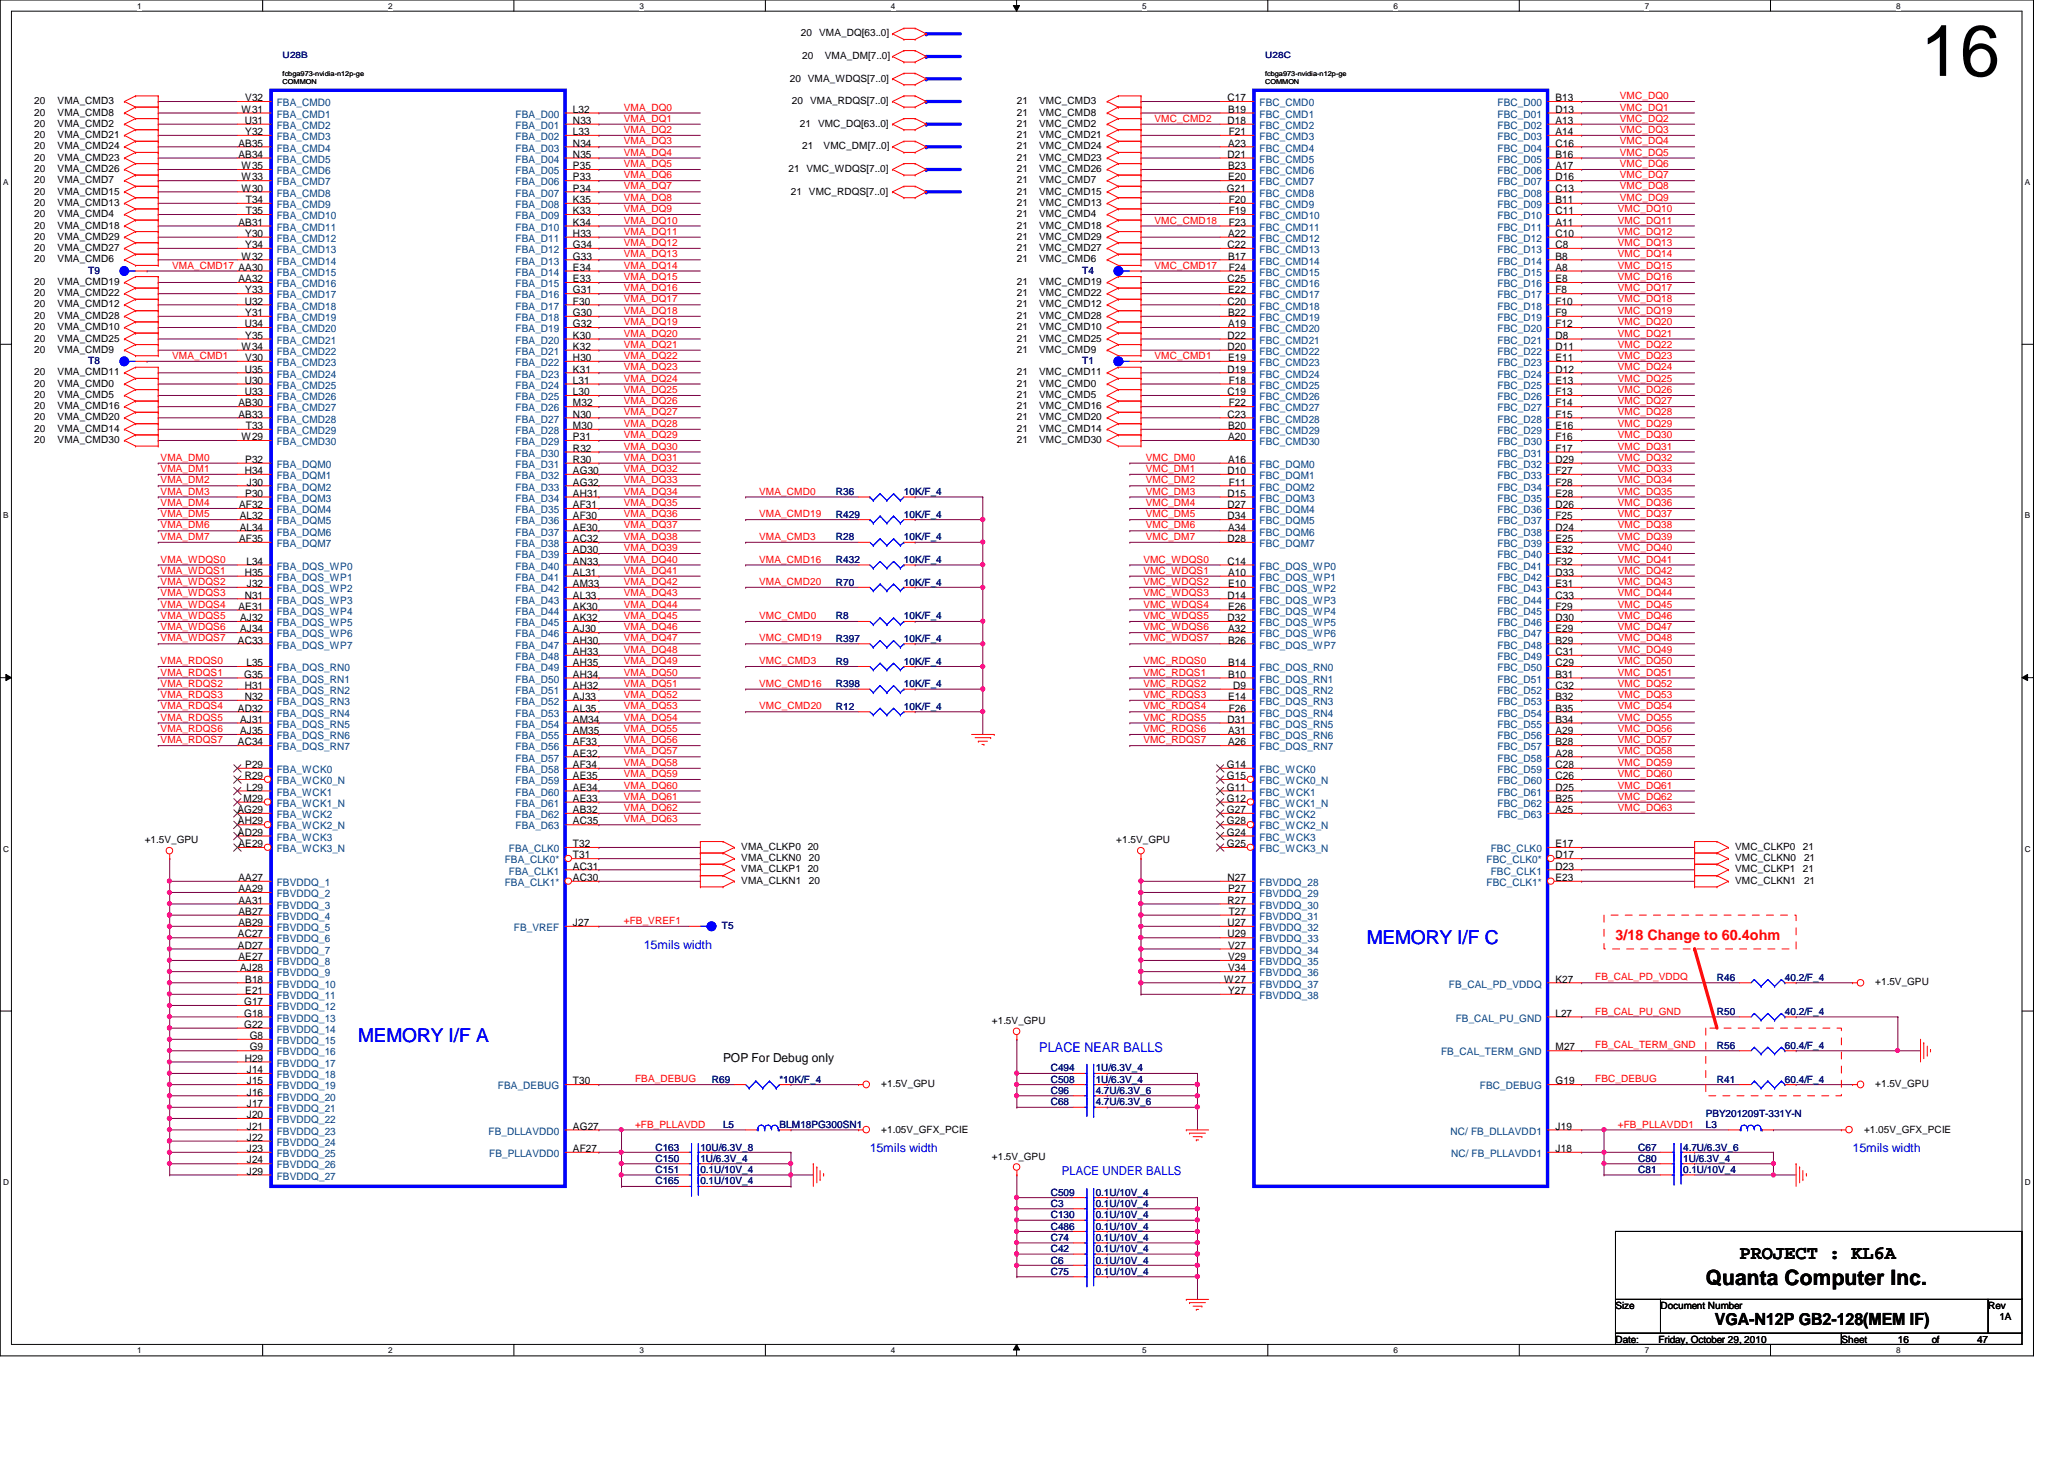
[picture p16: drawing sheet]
<svg xmlns="http://www.w3.org/2000/svg" width="297mm" height="210mm" viewBox="0 0 297 210" stroke-linecap="round" stroke-linejoin="round" font-family="sans-serif">
<defs><g id="words">
<text font-size="10.4" x="276.4" y="10.9">16</text>
<text font-size="3" x="245.5" y="184.9">Quanta Computer Inc.</text>
<g font-size="2.8" fill="#00f">
<text x="196.7" y="135.8">MEMORY I/F C</text>
<text x="51.6" y="149.9">MEMORY I/F A</text>
</g>
<text font-size="2.8" x="250.4" y="181.1">PROJECT : KL6A</text>
<text font-size="2.4" x="246.8" y="190.6">VGA-N12P GB2-128(MEM IF)</text>
<text font-size="2.1" fill="#f00" x="232.5" y="135.2">3/18 Change to 60.4ohm</text>
<text font-size="1.9" fill="#00f" x="149.6" y="151.3">PLACE NEAR BALLS</text>
<g font-size="1.8" fill="#00f">
<text x="92.7" y="136.5">15mils width</text>
<text x="125.2" y="165.8">15mils width</text>
<text x="266.6" y="165.8">15mils width</text>
<text x="152.8" y="169">PLACE UNDER BALLS</text>
</g>
<text font-size="1.8" x="104.1" y="152.8">POP For Debug only</text>
<g font-size="1.5">
<text x="34.8" y="16.2">W31</text>
<text x="35.2" y="17.8">U31</text>
<text x="35.3" y="14.6">V32</text>
<text x="82.5" y="16.2">L32</text>
<text x="82.5" y="17.8">N33</text>
<text x="176.7" y="14.6">C17</text>
<text x="176.7" y="17.8">D18</text>
<text x="176.7" y="16.2">B19</text>
<text x="223.9" y="16.2">D13</text>
<text x="223.9" y="17.8">A13</text>
<text x="223.9" y="14.6">B13</text>
<text x="34.3" y="21.1">AB35</text>
<text x="34.3" y="22.7">AB34</text>
<text x="35.3" y="19.4">Y32</text>
<text x="82.5" y="22.7">N35</text>
<text x="82.5" y="21.1">N34</text>
<text x="82.5" y="19.4">L33</text>
<text x="176.7" y="22.7">D21</text>
<text x="176.7" y="21.1">A23</text>
<text x="176.8" y="19.4">F21</text>
<text x="223.9" y="19.4">A14</text>
<text x="223.9" y="21.1">C16</text>
<text x="223.9" y="22.7">B16</text>
<text x="34.8" y="24.3">W35</text>
<text x="34.8" y="26">W33</text>
<text x="34.8" y="27.6">W30</text>
<text x="35.4" y="29.2">T34</text>
<text x="82.5" y="26">P33</text>
<text x="82.5" y="27.6">P34</text>
<text x="82.5" y="24.3">P35</text>
<text x="82.5" y="29.2">K35</text>
<text x="176.6" y="27.6">G21</text>
<text x="176.7" y="24.3">B23</text>
<text x="176.7" y="26">E20</text>
<text x="176.8" y="29.2">F20</text>
<text x="223.9" y="29.2">B11</text>
<text x="223.9" y="27.6">C13</text>
<text x="223.9" y="24.3">A17</text>
<text x="223.9" y="26">D16</text>
<text x="34.3" y="32.5">AB31</text>
<text x="35.3" y="34.1">Y30</text>
<text x="35.3" y="35.7">Y34</text>
<text x="35.4" y="30.8">T35</text>
<text x="82.5" y="34.1">H33</text>
<text x="82.5" y="30.8">K33</text>
<text x="82.5" y="35.7">G34</text>
<text x="82.5" y="32.5">K34</text>
<text x="176.7" y="35.7">C22</text>
<text x="176.7" y="34.1">A22</text>
<text x="176.8" y="30.8">F19</text>
<text x="176.8" y="32.5">F23</text>
<text x="223.9" y="32.5">A11</text>
<text x="223.9" y="35.7">C8</text>
<text x="223.9" y="30.8">C11</text>
<text x="223.9" y="34.1">C10</text>
<text x="34.3" y="40.6">AA32</text>
<text x="34.8" y="37.3">W32</text>
<text x="82.5" y="40.6">E33</text>
<text x="82.5" y="38.9">E34</text>
<text x="82.5" y="37.3">G33</text>
<text x="176.7" y="40.6">C25</text>
<text x="176.7" y="37.3">B17</text>
<text x="176.8" y="38.9">F24</text>
<text x="223.9" y="40.6">E8</text>
<text x="223.9" y="37.3">B8</text>
<text x="223.9" y="38.9">A8</text>
<text x="35.2" y="43.8">U32</text>
<text x="35.2" y="47.1">U34</text>
<text x="35.3" y="42.2">Y33</text>
<text x="35.3" y="45.5">Y31</text>
<text x="82.5" y="45.5">G30</text>
<text x="82.5" y="47.1">G32</text>
<text x="82.5" y="43.8">F30</text>
<text x="82.5" y="42.2">G31</text>
<text x="176.7" y="43.8">C20</text>
<text x="176.7" y="42.2">E22</text>
<text x="176.7" y="45.5">B22</text>
<text x="176.7" y="47.1">A19</text>
<text x="223.9" y="43.8">F10</text>
<text x="223.9" y="42.2">F8</text>
<text x="223.9" y="45.5">F9</text>
<text x="223.9" y="47.1">F12</text>
<text x="34.8" y="50.3">W34</text>
<text x="35.2" y="53.6">U35</text>
<text x="35.3" y="48.7">Y35</text>
<text x="35.3" y="51.9">V30</text>
<text x="82.5" y="53.6">K31</text>
<text x="82.5" y="48.7">K30</text>
<text x="82.5" y="50.3">K32</text>
<text x="82.5" y="51.9">H30</text>
<text x="176.7" y="48.7">D22</text>
<text x="176.7" y="50.3">D20</text>
<text x="176.7" y="53.6">D19</text>
<text x="176.7" y="51.9">E19</text>
<text x="223.9" y="50.3">D11</text>
<text x="223.9" y="51.9">E11</text>
<text x="223.9" y="48.7">D8</text>
<text x="223.9" y="53.6">D12</text>
<text x="34.3" y="58.5">AB30</text>
<text x="35.2" y="55.2">U30</text>
<text x="35.2" y="56.9">U33</text>
<text x="82.5" y="55.2">L31</text>
<text x="82.5" y="58.5">M32</text>
<text x="82.5" y="56.9">L30</text>
<text x="176.7" y="56.9">C19</text>
<text x="176.8" y="55.2">F18</text>
<text x="176.8" y="58.5">F22</text>
<text x="223.9" y="55.2">E13</text>
<text x="223.9" y="58.5">F14</text>
<text x="223.9" y="56.9">F13</text>
<text x="34.3" y="60.1">AB33</text>
<text x="34.8" y="63.3">W29</text>
<text x="35.4" y="61.7">T33</text>
<text x="82.5" y="65">R32</text>
<text x="82.5" y="63.3">P31</text>
<text x="82.5" y="60.1">N30</text>
<text x="82.5" y="61.7">M30</text>
<text x="176.7" y="60.1">C23</text>
<text x="176.7" y="61.7">B20</text>
<text x="176.7" y="63.3">A20</text>
<text x="223.9" y="65">F17</text>
<text x="223.9" y="60.1">F15</text>
<text x="223.9" y="63.3">F16</text>
<text x="223.9" y="61.7">E16</text>
<text x="35.2" y="68.2">H34</text>
<text x="35.3" y="66.6">P32</text>
<text x="35.3" y="71.5">P30</text>
<text x="35.5" y="69.8">J30</text>
<text x="82.5" y="66.6">R30</text>
<text x="82.5" y="68.2">AG30</text>
<text x="82.5" y="71.5">AH31</text>
<text x="82.5" y="69.8">AG32</text>
<text x="176.7" y="71.5">D15</text>
<text x="176.7" y="68.2">D10</text>
<text x="176.7" y="66.6">A16</text>
<text x="176.8" y="69.8">F11</text>
<text x="223.9" y="68.2">F27</text>
<text x="223.9" y="71.5">E28</text>
<text x="223.9" y="69.8">F28</text>
<text x="223.9" y="66.6">D29</text>
<text x="34.4" y="78">AF35</text>
<text x="34.4" y="73.1">AF32</text>
<text x="34.5" y="76.3">AL34</text>
<text x="34.5" y="74.7">AL32</text>
<text x="82.5" y="73.1">AF31</text>
<text x="82.5" y="74.7">AF30</text>
<text x="82.5" y="78">AC32</text>
<text x="82.5" y="76.3">AE30</text>
<text x="176.7" y="74.7">D34</text>
<text x="176.7" y="78">D28</text>
<text x="176.7" y="73.1">D27</text>
<text x="176.7" y="76.3">A34</text>
<text x="223.9" y="76.3">D24</text>
<text x="223.9" y="73.1">D26</text>
<text x="223.9" y="78">E25</text>
<text x="223.9" y="74.7">F25</text>
<text x="35.2" y="82.8">H35</text>
<text x="35.5" y="81.2">L34</text>
<text x="82.5" y="79.6">AD30</text>
<text x="82.5" y="81.2">AN33</text>
<text x="82.5" y="82.8">AL31</text>
<text x="176.7" y="81.2">C14</text>
<text x="176.7" y="82.8">A10</text>
<text x="223.9" y="82.8">D33</text>
<text x="223.9" y="81.2">F32</text>
<text x="223.9" y="79.6">E32</text>
<text x="34.3" y="87.7">AE31</text>
<text x="34.5" y="89.4">AJ32</text>
<text x="35.2" y="86.1">N31</text>
<text x="35.5" y="84.5">J32</text>
<text x="82.5" y="89.4">AK32</text>
<text x="82.5" y="86.1">AL33</text>
<text x="82.5" y="84.5">AM33</text>
<text x="82.5" y="87.7">AK30</text>
<text x="176.7" y="89.4">D32</text>
<text x="176.7" y="86.1">D14</text>
<text x="176.7" y="87.7">E26</text>
<text x="176.7" y="84.5">E10</text>
<text x="223.9" y="87.7">F29</text>
<text x="223.9" y="89.4">D30</text>
<text x="223.9" y="84.5">E31</text>
<text x="223.9" y="86.1">C33</text>
<text x="34.2" y="92.6">AC33</text>
<text x="34.5" y="91">AJ34</text>
<text x="35.5" y="95.8">L35</text>
<text x="82.5" y="91">AJ30</text>
<text x="82.5" y="92.6">AH30</text>
<text x="82.5" y="94.2">AH33</text>
<text x="82.5" y="95.8">AH35</text>
<text x="176.7" y="95.8">B14</text>
<text x="176.7" y="91">A32</text>
<text x="176.7" y="92.6">B26</text>
<text x="223.9" y="91">E29</text>
<text x="223.9" y="92.6">B29</text>
<text x="223.9" y="95.8">C29</text>
<text x="223.9" y="94.2">C31</text>
<text x="35.1" y="97.5">G35</text>
<text x="35.2" y="99.1">H31</text>
<text x="35.2" y="100.7">N32</text>
<text x="82.5" y="99.1">AH32</text>
<text x="82.5" y="97.5">AH34</text>
<text x="82.5" y="100.7">AJ33</text>
<text x="176.7" y="100.7">E14</text>
<text x="176.7" y="97.5">B10</text>
<text x="177.5" y="99.1">D9</text>
<text x="223.9" y="97.5">B31</text>
<text x="223.9" y="100.7">B32</text>
<text x="223.9" y="99.1">C32</text>
<text x="34.2" y="107.2">AC34</text>
<text x="34.2" y="102.4">AD32</text>
<text x="34.5" y="105.6">AJ35</text>
<text x="34.5" y="104">AJ31</text>
<text x="82.5" y="107.2">AF33</text>
<text x="82.5" y="105.6">AM35</text>
<text x="82.5" y="104">AM34</text>
<text x="82.5" y="102.4">AL35</text>
<text x="176.7" y="104">D31</text>
<text x="176.7" y="105.6">A31</text>
<text x="176.7" y="107.2">A26</text>
<text x="176.8" y="102.4">F26</text>
<text x="223.9" y="107.2">B28</text>
<text x="223.9" y="105.6">A29</text>
<text x="223.9" y="104">B34</text>
<text x="223.9" y="102.4">B35</text>
<text x="35.2" y="112.1">R29</text>
<text x="35.3" y="110.5">P29</text>
<text x="35.5" y="113.7">L29</text>
<text x="82.5" y="108.8">AE32</text>
<text x="82.5" y="110.5">AF34</text>
<text x="82.5" y="112.1">AE35</text>
<text x="82.5" y="113.7">AE34</text>
<text x="176.6" y="112.1">G15</text>
<text x="176.6" y="110.5">G14</text>
<text x="176.6" y="113.7">G11</text>
<text x="223.9" y="113.7">D25</text>
<text x="223.9" y="112.1">C26</text>
<text x="223.9" y="110.5">C28</text>
<text x="223.9" y="108.8">A28</text>
<text x="34.2" y="117">AG29</text>
<text x="34.2" y="118.6">AH29</text>
<text x="35" y="115.4">M29</text>
<text x="82.5" y="115.4">AE33</text>
<text x="82.5" y="118.6">AC35</text>
<text x="82.5" y="117">AB32</text>
<text x="176.6" y="118.6">G28</text>
<text x="176.6" y="117">G27</text>
<text x="176.6" y="115.4">G12</text>
<text x="223.9" y="117">A25</text>
<text x="223.9" y="115.4">B25</text>
<text x="34.2" y="120.2">AD29</text>
<text x="34.3" y="121.9">AE29</text>
<text x="82.5" y="125.1">AC31</text>
<text x="82.5" y="123.5">T31</text>
<text x="82.5" y="121.9">T32</text>
<text x="176.6" y="121.9">G25</text>
<text x="176.6" y="120.2">G24</text>
<text x="223.9" y="125.1">D23</text>
<text x="223.9" y="123.5">D17</text>
<text x="223.9" y="121.9">E17</text>
<text x="34.3" y="126.7">AA27</text>
<text x="34.3" y="128.4">AA29</text>
<text x="34.3" y="130">AA31</text>
<text x="34.3" y="131.6">AB27</text>
<text x="82.5" y="126.7">AC30</text>
<text x="176.7" y="130">R27</text>
<text x="176.7" y="126.7">N27</text>
<text x="176.7" y="128.4">P27</text>
<text x="176.8" y="131.6">T27</text>
<text x="223.9" y="126.7">E23</text>
<text x="34.2" y="134.9">AC27</text>
<text x="34.2" y="136.5">AD27</text>
<text x="34.3" y="133.2">AB29</text>
<text x="82.5" y="133.2">J27</text>
<text x="176.7" y="134.9">U29</text>
<text x="176.7" y="133.2">U27</text>
<text x="176.7" y="136.5">V27</text>
<text x="34.3" y="138.1">AE27</text>
<text x="34.5" y="139.7">AJ28</text>
<text x="35.3" y="141.4">B18</text>
<text x="35.3" y="143">E21</text>
<text x="176.2" y="141.4">W27</text>
<text x="176.7" y="143">Y27</text>
<text x="176.7" y="139.7">V34</text>
<text x="176.7" y="138.1">V29</text>
<text x="223.9" y="141.4">K27</text>
<text x="35.1" y="144.6">G17</text>
<text x="35.1" y="146.3">G18</text>
<text x="35.1" y="147.9">G22</text>
<text x="35.9" y="149.5">G8</text>
<text x="223.9" y="146.3">L27</text>
<text x="35.2" y="152.7">H29</text>
<text x="35.5" y="154.4">J14</text>
<text x="35.5" y="156">J15</text>
<text x="35.9" y="151.1">G9</text>
<text x="82.5" y="156">T30</text>
<text x="223.9" y="151.1">M27</text>
<text x="223.9" y="156">G19</text>
<text x="35.5" y="157.6">J16</text>
<text x="35.5" y="159.3">J17</text>
<text x="35.5" y="160.9">J20</text>
<text x="35.5" y="165.7">J23</text>
<text x="35.5" y="167.4">J24</text>
<text x="35.5" y="162.5">J21</text>
<text x="35.5" y="164.1">J22</text>
<text x="82.5" y="165.7">AF27</text>
<text x="82.5" y="162.5">AG27</text>
<text x="223.9" y="165.7">J18</text>
<text x="223.9" y="162.5">J19</text>
<text x="35.5" y="169">J29</text>
</g>
<g font-size="1.5" fill="#004080">
<text x="39.8" y="15.3">FBA_CMD0</text>
<text x="39.8" y="16.9">FBA_CMD1</text>
<text x="74.2" y="16.9">FBA_D00</text>
<text x="181.3" y="15.3">FBC_CMD0</text>
<text x="181.3" y="16.9">FBC_CMD1</text>
<text x="215.5" y="16.9">FBC_D01</text>
<text x="215.5" y="15.3">FBC_D00</text>
<text x="39.8" y="18.5">FBA_CMD2</text>
<text x="39.8" y="20.2">FBA_CMD3</text>
<text x="39.8" y="21.8">FBA_CMD4</text>
<text x="39.8" y="23.4">FBA_CMD5</text>
<text x="74.2" y="23.4">FBA_D04</text>
<text x="74.2" y="21.8">FBA_D03</text>
<text x="74.2" y="20.2">FBA_D02</text>
<text x="74.2" y="18.5">FBA_D01</text>
<text x="181.3" y="18.5">FBC_CMD2</text>
<text x="181.3" y="20.2">FBC_CMD3</text>
<text x="181.3" y="21.8">FBC_CMD4</text>
<text x="181.3" y="23.4">FBC_CMD5</text>
<text x="215.5" y="18.5">FBC_D02</text>
<text x="215.5" y="20.2">FBC_D03</text>
<text x="215.5" y="21.8">FBC_D04</text>
<text x="215.5" y="23.4">FBC_D05</text>
<text x="39.8" y="25.1">FBA_CMD6</text>
<text x="39.8" y="26.7">FBA_CMD7</text>
<text x="39.8" y="28.3">FBA_CMD8</text>
<text x="39.8" y="29.9">FBA_CMD9</text>
<text x="74.2" y="26.7">FBA_D06</text>
<text x="74.2" y="28.3">FBA_D07</text>
<text x="74.2" y="25.1">FBA_D05</text>
<text x="74.2" y="29.9">FBA_D08</text>
<text x="181.3" y="25.1">FBC_CMD6</text>
<text x="181.3" y="26.7">FBC_CMD7</text>
<text x="181.3" y="28.3">FBC_CMD8</text>
<text x="181.3" y="29.9">FBC_CMD9</text>
<text x="215.5" y="29.9">FBC_D09</text>
<text x="215.5" y="28.3">FBC_D08</text>
<text x="215.5" y="25.1">FBC_D06</text>
<text x="215.5" y="26.7">FBC_D07</text>
<text x="39.8" y="31.5">FBA_CMD10</text>
<text x="39.8" y="33.2">FBA_CMD11</text>
<text x="39.8" y="34.8">FBA_CMD12</text>
<text x="74.2" y="34.8">FBA_D11</text>
<text x="74.2" y="31.5">FBA_D09</text>
<text x="74.2" y="33.2">FBA_D10</text>
<text x="181.3" y="31.5">FBC_CMD10</text>
<text x="181.3" y="33.2">FBC_CMD11</text>
<text x="181.3" y="34.8">FBC_CMD12</text>
<text x="215.5" y="33.2">FBC_D11</text>
<text x="215.5" y="31.5">FBC_D10</text>
<text x="215.5" y="34.8">FBC_D12</text>
<text x="39.8" y="36.4">FBA_CMD13</text>
<text x="39.8" y="38.1">FBA_CMD14</text>
<text x="39.8" y="39.7">FBA_CMD15</text>
<text x="39.8" y="41.3">FBA_CMD16</text>
<text x="74.2" y="36.4">FBA_D12</text>
<text x="74.2" y="41.3">FBA_D15</text>
<text x="74.2" y="39.7">FBA_D14</text>
<text x="74.2" y="38.1">FBA_D13</text>
<text x="181.3" y="36.4">FBC_CMD13</text>
<text x="181.3" y="38.1">FBC_CMD14</text>
<text x="181.3" y="39.7">FBC_CMD15</text>
<text x="181.3" y="41.3">FBC_CMD16</text>
<text x="215.5" y="41.3">FBC_D16</text>
<text x="215.5" y="38.1">FBC_D14</text>
<text x="215.5" y="39.7">FBC_D15</text>
<text x="215.5" y="36.4">FBC_D13</text>
<text x="39.8" y="42.9">FBA_CMD17</text>
<text x="39.8" y="44.5">FBA_CMD18</text>
<text x="39.8" y="46.2">FBA_CMD19</text>
<text x="39.8" y="47.8">FBA_CMD20</text>
<text x="74.2" y="46.2">FBA_D18</text>
<text x="74.2" y="47.8">FBA_D19</text>
<text x="74.2" y="44.5">FBA_D17</text>
<text x="74.2" y="42.9">FBA_D16</text>
<text x="181.3" y="42.9">FBC_CMD17</text>
<text x="181.3" y="44.5">FBC_CMD18</text>
<text x="181.3" y="46.2">FBC_CMD19</text>
<text x="181.3" y="47.8">FBC_CMD20</text>
<text x="215.5" y="44.5">FBC_D18</text>
<text x="215.5" y="42.9">FBC_D17</text>
<text x="215.5" y="46.2">FBC_D19</text>
<text x="215.5" y="47.8">FBC_D20</text>
<text x="39.8" y="49.4">FBA_CMD21</text>
<text x="39.8" y="51.1">FBA_CMD22</text>
<text x="39.8" y="52.7">FBA_CMD23</text>
<text x="74.2" y="49.4">FBA_D20</text>
<text x="74.2" y="51.1">FBA_D21</text>
<text x="74.2" y="52.7">FBA_D22</text>
<text x="181.3" y="49.4">FBC_CMD21</text>
<text x="181.3" y="51.1">FBC_CMD22</text>
<text x="181.3" y="52.7">FBC_CMD23</text>
<text x="215.5" y="51.1">FBC_D22</text>
<text x="215.5" y="52.7">FBC_D23</text>
<text x="215.5" y="49.4">FBC_D21</text>
<text x="39.8" y="54.3">FBA_CMD24</text>
<text x="39.8" y="55.9">FBA_CMD25</text>
<text x="39.8" y="57.6">FBA_CMD26</text>
<text x="39.8" y="59.2">FBA_CMD27</text>
<text x="74.2" y="55.9">FBA_D24</text>
<text x="74.2" y="59.2">FBA_D26</text>
<text x="74.2" y="57.6">FBA_D25</text>
<text x="74.2" y="54.3">FBA_D23</text>
<text x="181.3" y="54.3">FBC_CMD24</text>
<text x="181.3" y="55.9">FBC_CMD25</text>
<text x="181.3" y="57.6">FBC_CMD26</text>
<text x="181.3" y="59.2">FBC_CMD27</text>
<text x="215.5" y="54.3">FBC_D24</text>
<text x="215.5" y="55.9">FBC_D25</text>
<text x="215.5" y="59.2">FBC_D27</text>
<text x="215.5" y="57.6">FBC_D26</text>
<text x="39.8" y="60.8">FBA_CMD28</text>
<text x="39.8" y="62.4">FBA_CMD29</text>
<text x="39.8" y="64.1">FBA_CMD30</text>
<text x="74.2" y="65.7">FBA_D30</text>
<text x="74.2" y="64.1">FBA_D29</text>
<text x="74.2" y="60.8">FBA_D27</text>
<text x="74.2" y="62.4">FBA_D28</text>
<text x="181.3" y="60.8">FBC_CMD28</text>
<text x="181.3" y="62.4">FBC_CMD29</text>
<text x="181.3" y="64.1">FBC_CMD30</text>
<text x="215.5" y="65.7">FBC_D31</text>
<text x="215.5" y="60.8">FBC_D28</text>
<text x="215.5" y="64.1">FBC_D30</text>
<text x="215.5" y="62.4">FBC_D29</text>
<text x="39.8" y="68.9">FBA_DQM1</text>
<text x="39.8" y="70.6">FBA_DQM2</text>
<text x="39.8" y="67.3">FBA_DQM0</text>
<text x="74.2" y="67.3">FBA_D31</text>
<text x="74.2" y="68.9">FBA_D32</text>
<text x="74.2" y="70.6">FBA_D33</text>
<text x="181.3" y="67.3">FBC_DQM0</text>
<text x="181.3" y="68.9">FBC_DQM1</text>
<text x="181.3" y="70.6">FBC_DQM2</text>
<text x="215.5" y="68.9">FBC_D33</text>
<text x="215.5" y="70.6">FBC_D34</text>
<text x="215.5" y="67.3">FBC_D32</text>
<text x="39.8" y="77">FBA_DQM6</text>
<text x="39.8" y="75.4">FBA_DQM5</text>
<text x="39.8" y="73.8">FBA_DQM4</text>
<text x="39.8" y="72.2">FBA_DQM3</text>
<text x="74.2" y="72.2">FBA_D34</text>
<text x="74.2" y="73.8">FBA_D35</text>
<text x="74.2" y="75.4">FBA_D36</text>
<text x="74.2" y="77">FBA_D37</text>
<text x="181.3" y="77">FBC_DQM6</text>
<text x="181.3" y="75.4">FBC_DQM5</text>
<text x="181.3" y="73.8">FBC_DQM4</text>
<text x="181.3" y="72.2">FBC_DQM3</text>
<text x="215.5" y="77">FBC_D38</text>
<text x="215.5" y="73.8">FBC_D36</text>
<text x="215.5" y="75.4">FBC_D37</text>
<text x="215.5" y="72.2">FBC_D35</text>
<text x="39.8" y="83.6">FBA_DQS_WP1</text>
<text x="39.8" y="82">FBA_DQS_WP0</text>
<text x="39.8" y="78.7">FBA_DQM7</text>
<text x="74.2" y="80.3">FBA_D39</text>
<text x="74.2" y="78.7">FBA_D38</text>
<text x="74.2" y="82">FBA_D40</text>
<text x="74.2" y="83.6">FBA_D41</text>
<text x="181.3" y="82">FBC_DQS_WP0</text>
<text x="181.3" y="83.6">FBC_DQS_WP1</text>
<text x="181.3" y="78.7">FBC_DQM7</text>
<text x="215.5" y="78.7">FBC_D39</text>
<text x="215.5" y="83.6">FBC_D42</text>
<text x="215.5" y="82">FBC_D41</text>
<text x="215.5" y="80.3">FBC_D40</text>
<text x="39.8" y="88.4">FBA_DQS_WP4</text>
<text x="39.8" y="85.2">FBA_DQS_WP2</text>
<text x="39.8" y="86.8">FBA_DQS_WP3</text>
<text x="74.2" y="86.8">FBA_D43</text>
<text x="74.2" y="85.2">FBA_D42</text>
<text x="74.2" y="88.4">FBA_D44</text>
<text x="181.3" y="88.4">FBC_DQS_WP4</text>
<text x="181.3" y="86.8">FBC_DQS_WP3</text>
<text x="181.3" y="85.2">FBC_DQS_WP2</text>
<text x="215.5" y="88.4">FBC_D45</text>
<text x="215.5" y="85.2">FBC_D43</text>
<text x="215.5" y="86.8">FBC_D44</text>
<text x="39.8" y="91.7">FBA_DQS_WP6</text>
<text x="39.8" y="90.1">FBA_DQS_WP5</text>
<text x="39.8" y="93.3">FBA_DQS_WP7</text>
<text x="74.2" y="90.1">FBA_D45</text>
<text x="74.2" y="91.7">FBA_D46</text>
<text x="74.2" y="93.3">FBA_D47</text>
<text x="74.2" y="95">FBA_D48</text>
<text x="181.3" y="91.7">FBC_DQS_WP6</text>
<text x="181.3" y="90.1">FBC_DQS_WP5</text>
<text x="181.3" y="93.3">FBC_DQS_WP7</text>
<text x="215.5" y="91.7">FBC_D47</text>
<text x="215.5" y="90.1">FBC_D46</text>
<text x="215.5" y="93.3">FBC_D48</text>
<text x="215.5" y="95">FBC_D49</text>
<text x="39.8" y="98.2">FBA_DQS_RN1</text>
<text x="39.8" y="99.8">FBA_DQS_RN2</text>
<text x="39.8" y="96.6">FBA_DQS_RN0</text>
<text x="39.8" y="101.4">FBA_DQS_RN3</text>
<text x="74.2" y="96.6">FBA_D49</text>
<text x="74.2" y="99.8">FBA_D51</text>
<text x="74.2" y="98.2">FBA_D50</text>
<text x="74.2" y="101.4">FBA_D52</text>
<text x="181.3" y="96.6">FBC_DQS_RN0</text>
<text x="181.3" y="101.4">FBC_DQS_RN3</text>
<text x="181.3" y="98.2">FBC_DQS_RN1</text>
<text x="181.3" y="99.8">FBC_DQS_RN2</text>
<text x="215.5" y="96.6">FBC_D50</text>
<text x="215.5" y="98.2">FBC_D51</text>
<text x="215.5" y="101.4">FBC_D53</text>
<text x="215.5" y="99.8">FBC_D52</text>
<text x="39.8" y="106.3">FBA_DQS_RN6</text>
<text x="39.8" y="104.7">FBA_DQS_RN5</text>
<text x="39.8" y="107.9">FBA_DQS_RN7</text>
<text x="39.8" y="103.1">FBA_DQS_RN4</text>
<text x="74.2" y="107.9">FBA_D56</text>
<text x="74.2" y="106.3">FBA_D55</text>
<text x="74.2" y="104.7">FBA_D54</text>
<text x="74.2" y="103.1">FBA_D53</text>
<text x="181.3" y="106.3">FBC_DQS_RN6</text>
<text x="181.3" y="104.7">FBC_DQS_RN5</text>
<text x="181.3" y="107.9">FBC_DQS_RN7</text>
<text x="181.3" y="103.1">FBC_DQS_RN4</text>
<text x="215.5" y="107.9">FBC_D57</text>
<text x="215.5" y="106.3">FBC_D56</text>
<text x="215.5" y="104.7">FBC_D55</text>
<text x="215.5" y="103.1">FBC_D54</text>
<text x="39.8" y="112.8">FBA_WCK0_N</text>
<text x="39.8" y="111.2">FBA_WCK0</text>
<text x="74.2" y="109.6">FBA_D57</text>
<text x="74.2" y="111.2">FBA_D58</text>
<text x="74.2" y="112.8">FBA_D59</text>
<text x="181.3" y="112.8">FBC_WCK0_N</text>
<text x="181.3" y="111.2">FBC_WCK0</text>
<text x="215.5" y="112.8">FBC_D60</text>
<text x="215.5" y="111.2">FBC_D59</text>
<text x="215.5" y="109.6">FBC_D58</text>
<text x="39.8" y="119.3">FBA_WCK2_N</text>
<text x="39.8" y="117.7">FBA_WCK2</text>
<text x="39.8" y="116.1">FBA_WCK1_N</text>
<text x="39.8" y="114.5">FBA_WCK1</text>
<text x="74.2" y="116.1">FBA_D61</text>
<text x="74.2" y="114.5">FBA_D60</text>
<text x="74.2" y="119.3">FBA_D63</text>
<text x="74.2" y="117.7">FBA_D62</text>
<text x="181.3" y="119.3">FBC_WCK2_N</text>
<text x="181.3" y="117.7">FBC_WCK2</text>
<text x="181.3" y="116.1">FBC_WCK1_N</text>
<text x="181.3" y="114.5">FBC_WCK1</text>
<text x="215.5" y="117.7">FBC_D63</text>
<text x="215.5" y="116.1">FBC_D62</text>
<text x="215.5" y="114.5">FBC_D61</text>
<text x="39.8" y="122.6">FBA_WCK3_N</text>
<text x="39.8" y="120.9">FBA_WCK3</text>
<text x="72.6" y="124.2">FBA_CLK0*</text>
<text x="73.2" y="125.8">FBA_CLK1</text>
<text x="73.2" y="122.6">FBA_CLK0</text>
<text x="181.3" y="122.6">FBC_WCK3_N</text>
<text x="181.3" y="120.9">FBC_WCK3</text>
<text x="213.9" y="124.2">FBC_CLK0*</text>
<text x="214.5" y="125.8">FBC_CLK1</text>
<text x="214.5" y="122.6">FBC_CLK0</text>
<text x="39.8" y="127.5">FBVDDQ_1</text>
<text x="39.8" y="129.1">FBVDDQ_2</text>
<text x="39.8" y="130.7">FBVDDQ_3</text>
<text x="72.6" y="127.5">FBA_CLK1*</text>
<text x="181.3" y="130.7">FBVDDQ_30</text>
<text x="181.3" y="129.1">FBVDDQ_29</text>
<text x="181.3" y="127.5">FBVDDQ_28</text>
<text x="213.9" y="127.5">FBC_CLK1*</text>
<text x="39.8" y="132.3">FBVDDQ_4</text>
<text x="39.8" y="133.9">FBVDDQ_5</text>
<text x="39.8" y="135.6">FBVDDQ_6</text>
<text x="39.8" y="137.2">FBVDDQ_7</text>
<text x="74" y="133.9">FB_VREF</text>
<text x="181.3" y="137.2">FBVDDQ_34</text>
<text x="181.3" y="135.6">FBVDDQ_33</text>
<text x="181.3" y="133.9">FBVDDQ_32</text>
<text x="181.3" y="132.3">FBVDDQ_31</text>
<text x="39.8" y="138.9">FBVDDQ_8</text>
<text x="39.8" y="140.5">FBVDDQ_9</text>
<text x="39.8" y="142.1">FBVDDQ_10</text>
<text x="39.8" y="143.7">FBVDDQ_11</text>
<text x="181.3" y="143.7">FBVDDQ_38</text>
<text x="181.3" y="142.1">FBVDDQ_37</text>
<text x="181.3" y="140.5">FBVDDQ_36</text>
<text x="181.3" y="138.9">FBVDDQ_35</text>
<text x="208.5" y="142.1">FB_CAL_PD_VDDQ</text>
<text x="39.8" y="145.3">FBVDDQ_12</text>
<text x="39.8" y="147">FBVDDQ_13</text>
<text x="39.8" y="148.6">FBVDDQ_14</text>
<text x="209.5" y="147">FB_CAL_PU_GND</text>
<text x="39.8" y="150.2">FBVDDQ_15</text>
<text x="39.8" y="151.8">FBVDDQ_16</text>
<text x="39.8" y="153.5">FBVDDQ_17</text>
<text x="39.8" y="155.1">FBVDDQ_18</text>
<text x="207.4" y="151.8">FB_CAL_TERM_GND</text>
<text x="39.8" y="156.7">FBVDDQ_19</text>
<text x="39.8" y="158.3">FBVDDQ_20</text>
<text x="39.8" y="160">FBVDDQ_21</text>
<text x="39.8" y="161.6">FBVDDQ_22</text>
<text x="71.7" y="156.7">FBA_DEBUG</text>
<text x="213" y="156.7">FBC_DEBUG</text>
<text x="39.8" y="166.5">FBVDDQ_25</text>
<text x="39.8" y="163.2">FBVDDQ_23</text>
<text x="39.8" y="164.8">FBVDDQ_24</text>
<text x="70.3" y="163.2">FB_DLLAVDD0</text>
<text x="70.4" y="166.5">FB_PLLAVDD0</text>
<text x="208.7" y="163.2">NC/ FB_DLLAVDD1</text>
<text x="208.8" y="166.5">NC/ FB_PLLAVDD1</text>
<text x="39.8" y="168.1">FBVDDQ_26</text>
<text x="39.8" y="169.7">FBVDDQ_27</text>
</g>
<g font-size="1.4">
<text x="115.3" y="5.2">20</text>
<text x="117.9" y="5.2">VMA_DQ[63..0]</text>
<text x="113.7" y="11.7">20 VMA_WDQS[7..0]</text>
<text x="115.4" y="8.5">20</text>
<text x="118.7" y="8.5">VMA_DM[7..0]</text>
<text x="4.9" y="15">20</text>
<text x="4.9" y="16.6">20</text>
<text x="8.3" y="15">VMA_CMD3</text>
<text x="8.3" y="16.6">VMA_CMD8</text>
<text x="114" y="15">20</text>
<text x="116.6" y="15">VMA_RDQS[7..0]</text>
<text x="146.3" y="15">21</text>
<text x="146.3" y="16.6">21</text>
<text x="149.6" y="15">VMC_CMD3</text>
<text x="149.6" y="16.6">VMC_CMD8</text>
<text x="4.9" y="18.2">20</text>
<text x="4.9" y="19.9">20</text>
<text x="4.9" y="21.5">20</text>
<text x="4.9" y="23.1">20</text>
<text x="8.3" y="18.2">VMA_CMD2</text>
<text x="8.3" y="19.9">VMA_CMD21</text>
<text x="8.3" y="21.5">VMA_CMD24</text>
<text x="8.3" y="23.1">VMA_CMD23</text>
<text x="115.1" y="18.2">21</text>
<text x="115.4" y="21.5">21</text>
<text x="117.7" y="18.2">VMC_DQ[63..0]</text>
<text x="118.5" y="21.5">VMC_DM[7..0]</text>
<text x="146.3" y="19.9">21</text>
<text x="146.3" y="21.5">21</text>
<text x="146.3" y="23.1">21</text>
<text x="146.3" y="18.2">21</text>
<text x="149.6" y="19.9">VMC_CMD21</text>
<text x="149.6" y="21.5">VMC_CMD24</text>
<text x="149.6" y="23.1">VMC_CMD23</text>
<text x="149.6" y="18.2">VMC_CMD2</text>
<text x="4.9" y="28">20</text>
<text x="4.9" y="29.6">20</text>
<text x="4.9" y="24.8">20</text>
<text x="4.9" y="26.4">20</text>
<text x="8.3" y="28">VMA_CMD15</text>
<text x="8.3" y="29.6">VMA_CMD13</text>
<text x="8.3" y="24.8">VMA_CMD26</text>
<text x="8.3" y="26.4">VMA_CMD7</text>
<text x="113.5" y="24.8">21 VMC_WDQS[7..0]</text>
<text x="113.8" y="28">21 VMC_RDQS[7..0]</text>
<text x="146.3" y="24.8">21</text>
<text x="146.3" y="26.4">21</text>
<text x="146.3" y="28">21</text>
<text x="146.3" y="29.6">21</text>
<text x="149.6" y="24.8">VMC_CMD26</text>
<text x="149.6" y="26.4">VMC_CMD7</text>
<text x="149.6" y="28">VMC_CMD15</text>
<text x="149.6" y="29.6">VMC_CMD13</text>
<text x="4.9" y="31.2">20</text>
<text x="4.9" y="34.5">20</text>
<text x="4.9" y="32.9">20</text>
<text x="8.3" y="31.2">VMA_CMD4</text>
<text x="8.3" y="34.5">VMA_CMD29</text>
<text x="8.3" y="32.9">VMA_CMD18</text>
<text x="146.3" y="34.5">21</text>
<text x="146.3" y="31.2">21</text>
<text x="146.3" y="32.9">21</text>
<text x="149.6" y="34.5">VMC_CMD29</text>
<text x="149.6" y="31.2">VMC_CMD4</text>
<text x="149.6" y="32.9">VMC_CMD18</text>
<text x="4.9" y="36.1">20</text>
<text x="4.9" y="37.8">20</text>
<text x="4.9" y="41">20</text>
<text x="8.3" y="36.1">VMA_CMD27</text>
<text x="8.3" y="37.8">VMA_CMD6</text>
<text x="8.3" y="41">VMA_CMD19</text>
<text x="146.3" y="36.1">21</text>
<text x="146.3" y="37.8">21</text>
<text x="146.3" y="41">21</text>
<text x="149.6" y="36.1">VMC_CMD27</text>
<text x="149.6" y="37.8">VMC_CMD6</text>
<text x="149.6" y="41">VMC_CMD19</text>
<text x="4.9" y="42.6">20</text>
<text x="4.9" y="44.2">20</text>
<text x="4.9" y="45.9">20</text>
<text x="4.9" y="47.5">20</text>
<text x="8.3" y="42.6">VMA_CMD22</text>
<text x="8.3" y="44.2">VMA_CMD12</text>
<text x="8.3" y="45.9">VMA_CMD28</text>
<text x="8.3" y="47.5">VMA_CMD10</text>
<text x="146.3" y="42.6">21</text>
<text x="146.3" y="44.2">21</text>
<text x="146.3" y="45.9">21</text>
<text x="146.3" y="47.5">21</text>
<text x="149.6" y="42.6">VMC_CMD22</text>
<text x="149.6" y="44.2">VMC_CMD12</text>
<text x="149.6" y="45.9">VMC_CMD28</text>
<text x="149.6" y="47.5">VMC_CMD10</text>
<text x="4.9" y="49.1">20</text>
<text x="4.9" y="50.8">20</text>
<text x="8.3" y="49.1">VMA_CMD25</text>
<text x="8.3" y="50.8">VMA_CMD9</text>
<text x="146.3" y="49.1">21</text>
<text x="146.3" y="50.8">21</text>
<text x="149.6" y="49.1">VMC_CMD25</text>
<text x="149.6" y="50.8">VMC_CMD9</text>
<text x="4.9" y="54">20</text>
<text x="4.9" y="55.6">20</text>
<text x="4.9" y="57.3">20</text>
<text x="4.9" y="58.9">20</text>
<text x="8.3" y="54">VMA_CMD11</text>
<text x="8.3" y="55.6">VMA_CMD0</text>
<text x="8.3" y="57.3">VMA_CMD5</text>
<text x="8.3" y="58.9">VMA_CMD16</text>
<text x="146.3" y="55.6">21</text>
<text x="146.3" y="57.3">21</text>
<text x="146.3" y="58.9">21</text>
<text x="146.3" y="54">21</text>
<text x="149.6" y="55.6">VMC_CMD0</text>
<text x="149.6" y="57.3">VMC_CMD5</text>
<text x="149.6" y="58.9">VMC_CMD16</text>
<text x="149.6" y="54">VMC_CMD11</text>
<text x="4.9" y="60.5">20</text>
<text x="4.9" y="62.1">20</text>
<text x="4.9" y="63.8">20</text>
<text x="8.3" y="60.5">VMA_CMD20</text>
<text x="8.3" y="62.1">VMA_CMD14</text>
<text x="8.3" y="63.8">VMA_CMD30</text>
<text x="146.3" y="60.5">21</text>
<text x="146.3" y="62.1">21</text>
<text x="146.3" y="63.8">21</text>
<text x="149.6" y="60.5">VMC_CMD20</text>
<text x="149.6" y="62.1">VMC_CMD14</text>
<text x="149.6" y="63.8">VMC_CMD30</text>
<text x="20.8" y="121.3">+1.5V_GPU</text>
<text x="106.7" y="125.5">VMA_CLKP1 20</text>
<text x="106.7" y="123.9">VMA_CLKN0</text>
<text x="106.7" y="122.3">VMA_CLKP0 20</text>
<text x="116.4" y="123.9">20</text>
<text x="160.7" y="121.3">+1.5V_GPU</text>
<text x="249.7" y="125.5">VMC_CLKP1</text>
<text x="249.7" y="123.9">VMC_CLKN0</text>
<text x="249.7" y="122.3">VMC_CLKP0</text>
<text x="259.5" y="125.5">21</text>
<text x="259.5" y="122.3">21</text>
<text x="259.6" y="123.9">21</text>
<text x="106.7" y="127.2">VMA_CLKN1</text>
<text x="116.4" y="127.2">20</text>
<text x="249.7" y="127.2">VMC_CLKN1</text>
<text x="259.6" y="127.2">21</text>
<text x="269.9" y="141.8">+1.5V_GPU</text>
<text x="142.7" y="147.3">+1.5V_GPU</text>
<text x="126.8" y="156.4">+1.5V_GPU</text>
<text x="269.9" y="156.4">+1.5V_GPU</text>
<text x="126.8" y="162.9">+1.05V_GFX_PCIE</text>
<text x="142.7" y="166.8">+1.5V_GPU</text>
<text x="268.3" y="162.9">+1.05V_GFX_PCIE</text>
<text x="232.5" y="188.3">Size</text>
<text x="239" y="188.3">Document Number</text>
<text x="286.1" y="188.3">Rev</text>
<text x="287.7" y="189.9">1A</text>
<text x="232.5" y="193.2">Date:</text>
<text x="238.7" y="193.2">Friday, October 29, 2010</text>
<text x="265" y="193.2">Sheet</text>
<text x="273.1" y="193.2">16</text>
<text x="278" y="193.2">of</text>
<text x="284.5" y="193.2">47</text>
</g>
<g font-size="1.4" fill="#f00">
<text x="89.8" y="17.5">VMA_DQ1</text>
<text x="89.8" y="15.9">VMA_DQ0</text>
<text x="166.2" y="17.5">VMC_CMD2</text>
<text x="233.1" y="15.9">VMC_DQ1</text>
<text x="233.1" y="17.5">VMC_DQ2</text>
<text x="233.1" y="14.3">VMC_DQ0</text>
<text x="89.8" y="20.8">VMA_DQ3</text>
<text x="89.8" y="22.4">VMA_DQ4</text>
<text x="89.8" y="19.1">VMA_DQ2</text>
<text x="233.1" y="19.1">VMC_DQ3</text>
<text x="233.1" y="20.8">VMC_DQ4</text>
<text x="233.1" y="22.4">VMC_DQ5</text>
<text x="89.8" y="27.3">VMA_DQ7</text>
<text x="89.8" y="25.7">VMA_DQ6</text>
<text x="89.8" y="24">VMA_DQ5</text>
<text x="89.8" y="28.9">VMA_DQ8</text>
<text x="233.1" y="28.9">VMC_DQ9</text>
<text x="233.1" y="27.3">VMC_DQ8</text>
<text x="233.1" y="24">VMC_DQ6</text>
<text x="233.1" y="25.7">VMC_DQ7</text>
<text x="89.8" y="33.8">VMA_DQ11</text>
<text x="89.8" y="35.4">VMA_DQ12</text>
<text x="89.8" y="30.5">VMA_DQ9</text>
<text x="89.8" y="32.2">VMA_DQ10</text>
<text x="166.2" y="32.2">VMC_CMD18</text>
<text x="232.8" y="32.2">VMC_DQ11</text>
<text x="232.8" y="35.4">VMC_DQ13</text>
<text x="232.8" y="30.5">VMC_DQ10</text>
<text x="232.8" y="33.8">VMC_DQ12</text>
<text x="24.8" y="38.7">VMA_CMD17 AA30</text>
<text x="89.8" y="41.9">VMA_DQ16</text>
<text x="89.8" y="40.3">VMA_DQ15</text>
<text x="89.8" y="38.7">VMA_DQ14</text>
<text x="89.8" y="37">VMA_DQ13</text>
<text x="166.2" y="38.7">VMC_CMD17</text>
<text x="232.8" y="41.9">VMC_DQ17</text>
<text x="232.8" y="40.3">VMC_DQ16</text>
<text x="232.8" y="37">VMC_DQ14</text>
<text x="232.8" y="38.7">VMC_DQ15</text>
<text x="89.8" y="45.2">VMA_DQ18</text>
<text x="89.8" y="46.8">VMA_DQ19</text>
<text x="89.8" y="43.5">VMA_DQ17</text>
<text x="232.8" y="43.5">VMC_DQ18</text>
<text x="232.8" y="45.2">VMC_DQ19</text>
<text x="232.8" y="46.8">VMC_DQ20</text>
<text x="24.8" y="51.6">VMA_CMD1</text>
<text x="89.8" y="53.3">VMA_DQ23</text>
<text x="89.8" y="50">VMA_DQ21</text>
<text x="89.8" y="48.4">VMA_DQ20</text>
<text x="89.8" y="51.6">VMA_DQ22</text>
<text x="166.2" y="51.6">VMC_CMD1</text>
<text x="232.8" y="50">VMC_DQ22</text>
<text x="232.8" y="51.6">VMC_DQ23</text>
<text x="232.8" y="48.4">VMC_DQ21</text>
<text x="232.8" y="53.3">VMC_DQ24</text>
<text x="89.8" y="59.8">VMA_DQ27</text>
<text x="89.8" y="54.9">VMA_DQ24</text>
<text x="89.8" y="58.2">VMA_DQ26</text>
<text x="89.8" y="56.6">VMA_DQ25</text>
<text x="232.8" y="54.9">VMC_DQ25</text>
<text x="232.8" y="59.8">VMC_DQ28</text>
<text x="232.8" y="58.2">VMC_DQ27</text>
<text x="232.8" y="56.6">VMC_DQ26</text>
<text x="89.8" y="64.7">VMA_DQ30</text>
<text x="89.8" y="63">VMA_DQ29</text>
<text x="89.8" y="61.4">VMA_DQ28</text>
<text x="232.8" y="64.7">VMC_DQ31</text>
<text x="232.8" y="63">VMC_DQ30</text>
<text x="232.8" y="61.4">VMC_DQ29</text>
<text x="23.1" y="71.2">VMA_DM3</text>
<text x="23.1" y="66.3">VMA_DM0</text>
<text x="23.1" y="69.6">VMA_DM2</text>
<text x="23.1" y="67.9">VMA_DM1</text>
<text x="89.8" y="66.3">VMA_DQ31</text>
<text x="89.8" y="71.2">VMA_DQ34</text>
<text x="89.8" y="67.9">VMA_DQ32</text>
<text x="89.8" y="69.6">VMA_DQ33</text>
<text x="109.3" y="71.2">VMA_CMD0</text>
<text x="164.9" y="69.6">VMC_DM2</text>
<text x="164.9" y="67.9">VMC_DM1</text>
<text x="164.9" y="71.2">VMC_DM3</text>
<text x="164.9" y="66.3">VMC_DM0</text>
<text x="232.8" y="67.9">VMC_DQ33</text>
<text x="232.8" y="71.2">VMC_DQ35</text>
<text x="232.8" y="69.6">VMC_DQ34</text>
<text x="232.8" y="66.3">VMC_DQ32</text>
<text x="23.1" y="72.8">VMA_DM4</text>
<text x="23.1" y="77.7">VMA_DM7</text>
<text x="23.1" y="74.4">VMA_DM5</text>
<text x="23.1" y="76">VMA_DM6</text>
<text x="89.8" y="72.8">VMA_DQ35</text>
<text x="89.8" y="74.4">VMA_DQ36</text>
<text x="89.8" y="76">VMA_DQ37</text>
<text x="89.8" y="77.7">VMA_DQ38</text>
<text x="109.3" y="77.7">VMA_CMD3</text>
<text x="109.3" y="74.4">VMA_CMD19</text>
<text x="164.9" y="72.8">VMC_DM4</text>
<text x="164.9" y="77.7">VMC_DM7</text>
<text x="164.9" y="74.4">VMC_DM5</text>
<text x="164.9" y="76">VMC_DM6</text>
<text x="232.8" y="76">VMC_DQ38</text>
<text x="232.8" y="72.8">VMC_DQ36</text>
<text x="232.8" y="77.7">VMC_DQ39</text>
<text x="232.8" y="74.4">VMC_DQ37</text>
<text x="23.1" y="80.9">VMA_WDQS0</text>
<text x="23.1" y="82.5">VMA_WDQS1</text>
<text x="89.8" y="79.3">VMA_DQ39</text>
<text x="89.8" y="80.9">VMA_DQ40</text>
<text x="89.8" y="82.5">VMA_DQ41</text>
<text x="109.3" y="80.9">VMA_CMD16</text>
<text x="164.5" y="82.5">VMC_WDQS1</text>
<text x="164.5" y="80.9">VMC_WDQS0</text>
<text x="232.8" y="82.5">VMC_DQ42</text>
<text x="232.8" y="80.9">VMC_DQ41</text>
<text x="232.8" y="79.3">VMC_DQ40</text>
<text x="23.1" y="85.8">VMA_WDQS3</text>
<text x="23.1" y="87.4">VMA_WDQS4</text>
<text x="23.1" y="89.1">VMA_WDQS5</text>
<text x="23.1" y="84.2">VMA_WDQS2</text>
<text x="89.8" y="85.8">VMA_DQ43</text>
<text x="89.8" y="89.1">VMA_DQ45</text>
<text x="89.8" y="84.2">VMA_DQ42</text>
<text x="89.8" y="87.4">VMA_DQ44</text>
<text x="109.3" y="84.2">VMA_CMD20</text>
<text x="109.3" y="89.1">VMC_CMD0</text>
<text x="164.5" y="84.2">VMC_WDQS2</text>
<text x="164.5" y="85.8">VMC_WDQS3</text>
<text x="164.5" y="87.4">VMC_WDQS4</text>
<text x="164.5" y="89.1">VMC_WDQS5</text>
<text x="232.8" y="87.4">VMC_DQ45</text>
<text x="232.8" y="89.1">VMC_DQ46</text>
<text x="232.8" y="84.2">VMC_DQ43</text>
<text x="232.8" y="85.8">VMC_DQ44</text>
<text x="23.1" y="92.3">VMA_WDQS7</text>
<text x="23.1" y="90.7">VMA_WDQS6</text>
<text x="23.1" y="95.5">VMA_RDQS0</text>
<text x="89.8" y="92.3">VMA_DQ47</text>
<text x="89.8" y="90.7">VMA_DQ46</text>
<text x="89.8" y="93.9">VMA_DQ48</text>
<text x="89.8" y="95.5">VMA_DQ49</text>
<text x="109.3" y="92.3">VMC_CMD19</text>
<text x="109.3" y="95.5">VMC_CMD3</text>
<text x="164.5" y="92.3">VMC_WDQS7</text>
<text x="164.5" y="90.7">VMC_WDQS6</text>
<text x="164.5" y="95.5">VMC_RDQS0</text>
<text x="232.8" y="90.7">VMC_DQ47</text>
<text x="232.8" y="92.3">VMC_DQ48</text>
<text x="232.8" y="95.5">VMC_DQ50</text>
<text x="232.8" y="93.9">VMC_DQ49</text>
<text x="23.1" y="100.4">VMA_RDQS3</text>
<text x="23.1" y="98.8">VMA_RDQS2</text>
<text x="23.1" y="97.2">VMA_RDQS1</text>
<text x="89.8" y="98.8">VMA_DQ51</text>
<text x="89.8" y="97.2">VMA_DQ50</text>
<text x="89.8" y="100.4">VMA_DQ52</text>
<text x="109.3" y="98.8">VMC_CMD16</text>
<text x="164.5" y="98.8">VMC_RDQS2</text>
<text x="164.5" y="97.2">VMC_RDQS1</text>
<text x="164.5" y="100.4">VMC_RDQS3</text>
<text x="232.8" y="97.2">VMC_DQ51</text>
<text x="232.8" y="100.4">VMC_DQ53</text>
<text x="232.8" y="98.8">VMC_DQ52</text>
<text x="23.1" y="102.1">VMA_RDQS4</text>
<text x="23.1" y="103.7">VMA_RDQS5</text>
<text x="23.1" y="105.3">VMA_RDQS6</text>
<text x="23.1" y="106.9">VMA_RDQS7</text>
<text x="89.8" y="106.9">VMA_DQ56</text>
<text x="89.8" y="105.3">VMA_DQ55</text>
<text x="89.8" y="103.7">VMA_DQ54</text>
<text x="89.8" y="102.1">VMA_DQ53</text>
<text x="109.3" y="102.1">VMC_CMD20</text>
<text x="164.5" y="102.1">VMC_RDQS4</text>
<text x="164.5" y="106.9">VMC_RDQS7</text>
<text x="164.5" y="103.7">VMC_RDQS5</text>
<text x="164.5" y="105.3">VMC_RDQS6</text>
<text x="232.8" y="106.9">VMC_DQ57</text>
<text x="232.8" y="105.3">VMC_DQ56</text>
<text x="232.8" y="103.7">VMC_DQ55</text>
<text x="232.8" y="102.1">VMC_DQ54</text>
<text x="89.8" y="108.5">VMA_DQ57</text>
<text x="89.8" y="111.8">VMA_DQ59</text>
<text x="89.8" y="110.2">VMA_DQ58</text>
<text x="89.8" y="113.5">VMA_DQ60</text>
<text x="232.8" y="113.5">VMC_DQ61</text>
<text x="232.8" y="111.8">VMC_DQ60</text>
<text x="232.8" y="110.2">VMC_DQ59</text>
<text x="232.8" y="108.5">VMC_DQ58</text>
<text x="89.8" y="116.7">VMA_DQ62</text>
<text x="89.8" y="118.3">VMA_DQ63</text>
<text x="89.8" y="115.1">VMA_DQ61</text>
<text x="232.8" y="116.7">VMC_DQ63</text>
<text x="232.8" y="115.1">VMC_DQ62</text>
<text x="89.8" y="132.9">+FB_VREF1</text>
<text x="229.6" y="141.1">FB_CAL_PD_VDDQ</text>
<text x="229.6" y="146">FB_CAL_PU_GND</text>
<text x="91.4" y="155.7">FBA_DEBUG</text>
<text x="229.6" y="155.7">FBC_DEBUG</text>
<text x="229.6" y="150.8">FB_CAL_TERM_GND</text>
<text x="91.4" y="162.2">+FB_PLLAVDD</text>
<text x="232.8" y="162.2">+FB_PLLAVDD1</text>
</g>
<g font-size="1.4" fill="#000080">
<text x="12.7" y="39.4">T9</text>
<text x="155.7" y="39.4">T4</text>
<text x="12.7" y="52.4">T8</text>
<text x="155.7" y="52.4">T1</text>
<text x="120.3" y="71.2">R36</text>
<text x="130.1" y="71.2">10K/F_4</text>
<text x="120.3" y="74.5">R429</text>
<text x="120.3" y="77.7">R28</text>
<text x="130.1" y="74.5">10K/F_4</text>
<text x="130.1" y="77.7">10K/F_4</text>
<text x="120.3" y="81">R432</text>
<text x="130.1" y="81">10K/F_4</text>
<text x="120.3" y="84.2">R70</text>
<text x="120.3" y="89.1">R8</text>
<text x="130.1" y="89.1">10K/F_4</text>
<text x="130.1" y="84.2">10K/F_4</text>
<text x="120.3" y="95.6">R9</text>
<text x="120.3" y="92.4">R397</text>
<text x="130.1" y="95.6">10K/F_4</text>
<text x="130.1" y="92.4">10K/F_4</text>
<text x="120.3" y="98.9">R398</text>
<text x="130.1" y="98.9">10K/F_4</text>
<text x="120.3" y="102.1">R12</text>
<text x="130.1" y="102.1">10K/F_4</text>
<text x="103.9" y="133.6">T5</text>
<text x="247.1" y="141.1">R46</text>
<text x="256.9" y="141.1">40.2/F_4</text>
<text x="247.1" y="146">R50</text>
<text x="256.9" y="146">40.2/F_4</text>
<text x="102.4" y="155.8">R69</text>
<text x="112.2" y="155.8">*10K/F_4</text>
<text x="151.2" y="155.8">C508</text>
<text x="151.2" y="154.1">C494</text>
<text x="157.7" y="155.8">1U/6.3V_4</text>
<text x="157.7" y="154.1">1U/6.3V_4</text>
<text x="247.1" y="155.8">R41</text>
<text x="247.1" y="150.9">R56</text>
<text x="256.9" y="155.8">60.4/F_4</text>
<text x="256.9" y="150.9">60.4/F_4</text>
<text x="151.2" y="157.4">C96</text>
<text x="151.2" y="159">C68</text>
<text x="157.7" y="157.4">4.7U/6.3V_6</text>
<text x="157.7" y="159">4.7U/6.3V_6</text>
<text x="245.5" y="160.7">PBY201209T-331Y-N</text>
<text x="94.3" y="165.5">C163</text>
<text x="94.3" y="167.1">C150</text>
<text x="100.8" y="165.5">10U/6.3V_8</text>
<text x="100.8" y="167.1">1U/6.3V_4</text>
<text x="104.1" y="162.3">L5</text>
<text x="112.2" y="162.3">BLM18PG300SN1</text>
<text x="235.8" y="167.1">C80</text>
<text x="235.8" y="165.5">C67</text>
<text x="242.2" y="167.1">1U/6.3V_4</text>
<text x="242.2" y="165.5">4.7U/6.3V_6</text>
<text x="245.5" y="162.3">L3</text>
<text x="94.3" y="170.4">C165</text>
<text x="94.3" y="168.8">C151</text>
<text x="100.8" y="170.4">0.1U/10V_4</text>
<text x="100.8" y="168.8">0.1U/10V_4</text>
<text x="151.2" y="172">C509</text>
<text x="151.2" y="173.7">C3</text>
<text x="157.7" y="173.7">0.1U/10V_4</text>
<text x="157.7" y="172">0.1U/10V_4</text>
<text x="235.8" y="168.8">C81</text>
<text x="242.2" y="168.8">0.1U/10V_4</text>
<text x="151.2" y="178.5">C74</text>
<text x="151.2" y="175.3">C130</text>
<text x="151.2" y="176.9">C486</text>
<text x="157.7" y="178.5">0.1U/10V_4</text>
<text x="157.7" y="175.3">0.1U/10V_4</text>
<text x="157.7" y="176.9">0.1U/10V_4</text>
<text x="151.2" y="180.2">C42</text>
<text x="151.2" y="183.4">C75</text>
<text x="151.2" y="181.8">C6</text>
<text x="157.7" y="180.2">0.1U/10V_4</text>
<text x="157.7" y="183.4">0.1U/10V_4</text>
<text x="157.7" y="181.8">0.1U/10V_4</text>
</g>
<g font-size="1.3" fill="#000080">
<text x="40.7" y="8.3">U28B</text>
<text x="182.1" y="8.3">U28C</text>
</g>
<g font-size="1.2">
<text x="19.7" y="1.2">1</text>
<text x="55.9" y="1.2">2</text>
<text x="92" y="1.2">3</text>
<text x="128.2" y="1.2">4</text>
<text x="164.4" y="1.2">5</text>
<text x="200.5" y="1.2">6</text>
<text x="236.7" y="1.2">7</text>
<text x="272.9" y="1.2">8</text>
<text x=".5" y="26.6">A</text>
<text x="291.4" y="26.6">A</text>
<text x=".5" y="74.5">B</text>
<text x="291.4" y="74.5">B</text>
<text x=".5" y="122.5">C</text>
<text x="291.4" y="122.5">C</text>
<text x=".5" y="170.5">D</text>
<text x="291.4" y="170.5">D</text>
<text x="19.7" y="194.6">1</text>
<text x="55.9" y="194.6">2</text>
<text x="92" y="194.6">3</text>
<text x="128.2" y="194.6">4</text>
<text x="164.4" y="194.6">5</text>
<text x="200.5" y="194.6">6</text>
<text x="236.7" y="194.6">7</text>
<text x="272.9" y="194.6">8</text>
</g>
<g font-size="1">
<text x="40.7" y="11">fcbga973-nvidia-n12p-ge</text>
<text x="182.1" y="11">fcbga973-nvidia-n12p-ge</text>
<text x="40.7" y="12.1">COMMON</text>
<text x="182.1" y="12.1">COMMON</text>
</g>
</g></defs>
<path d="M0 0h292.6v195.1h-292.6zM1.6 1.6h289.4v191.8h-289.4z" fill="none" stroke="#000" stroke-width=".14"/>
<g fill="#fff">
<path d="M19.7 .2h.6v1.3h-.6z"/>
<path d="M19.7 193.6h.6v1.3h-.6z"/>
</g>
<path d="M37.8 0v1.6M37.8 193.4v1.6" fill="none" stroke="#000" stroke-width=".14"/>
<g fill="#fff">
<path d="M55.9 .2h.6v1.3h-.6z"/>
<path d="M55.9 193.6h.6v1.3h-.6z"/>
</g>
<path d="M74 0v1.6M74 193.4v1.6" fill="none" stroke="#000" stroke-width=".14"/>
<g fill="#fff">
<path d="M92 .2h.6v1.3h-.6z"/>
<path d="M92 193.6h.6v1.3h-.6z"/>
</g>
<path d="M110.1 0v1.6M110.1 193.4v1.6" fill="none" stroke="#000" stroke-width=".14"/>
<g fill="#fff">
<path d="M128.2 .2h.6v1.3h-.6z"/>
<path d="M128.2 193.6h.6v1.3h-.6z"/>
</g>
<path d="M145.8 .8h.9l-.4 .8zM146.3 0v1.6M146.3 193.4l.4 .8h-.9zM146.3 193.4v1.6" fill="none" stroke="#000" stroke-width=".14"/>
<path d="M145.8 .8h.9l-.4 .8zM146.3 193.4l.4 .8h-.9z" fill="#000"/>
<g fill="#fff">
<path d="M164.4 .2h.6v1.3h-.6z"/>
<path d="M164.4 193.6h.6v1.3h-.6z"/>
</g>
<path d="M182.5 0v1.6M182.5 193.4v1.6" fill="none" stroke="#000" stroke-width=".14"/>
<g fill="#fff">
<path d="M200.5 .2h.6v1.3h-.6z"/>
<path d="M200.5 193.6h.6v1.3h-.6z"/>
</g>
<path d="M218.6 0v1.6M218.6 193.4v1.6" fill="none" stroke="#000" stroke-width=".14"/>
<g fill="#fff">
<path d="M236.7 .2h.6v1.3h-.6z"/>
<path d="M236.7 193.6h.6v1.3h-.6z"/>
</g>
<path d="M254.8 0v1.6M254.8 193.4v1.6" fill="none" stroke="#000" stroke-width=".14"/>
<g fill="#fff">
<path d="M272.9 .2h.6v1.3h-.6z"/>
<path d="M272.9 193.6h.6v1.3h-.6z"/>
<path d="M.5 25.6h.7v1.3h-.7z"/>
<path d="M291.4 25.6h.7v1.3h-.7z"/>
<path d="M.5 73.5h.7v1.3h-.7z"/>
<path d="M291.4 73.5h.7v1.3h-.7z"/>
</g>
<path d="M0 49.5h1.6M291 49.5h1.6" fill="none" stroke="#000" stroke-width=".14"/>
<g fill="#fff">
<path d="M.5 121.5h.8v1.3h-.8z"/>
<path d="M291.4 121.5h.8v1.3h-.8z"/>
</g>
<path d="M0 97.5h1.6M.8 97l.8 .5-.8 .4zM291 97.5l.8-.5v.9zM291 97.5h1.6" fill="none" stroke="#000" stroke-width=".14"/>
<path d="M.8 97l.8 .5-.8 .4zM291 97.5l.8-.5v.9z" fill="#000"/>
<g fill="#fff">
<path d="M.5 169.4h.8v1.3h-.8z"/>
<path d="M291.4 169.4h.8v1.3h-.8z"/>
</g>
<path d="M0 145.5h1.6M291 145.5h1.6" fill="none" stroke="#000" stroke-width=".14"/>
<path d="M24.4 159.3h.1M24.4 159.3h9.8M113.8 162.6h.1M113.8 162.6h9.8" fill="none" stroke="#800040" stroke-width=".14"/>
<circle cx="24.4" cy="159.3" r=".3" fill="#f0f"/>
<circle cx="24.4" cy="159.3" r=".3" fill="none" stroke="#f0f" stroke-width=".14"/>
<path d="M89.4 167.4h.1M89.4 167.4v1.6" fill="none" stroke="#800040" stroke-width=".14"/>
<circle cx="89.4" cy="167.4" r=".3" fill="#f0f"/>
<circle cx="89.4" cy="167.4" r=".3" fill="none" stroke="#f0f" stroke-width=".14"/>
<g fill="none" stroke="#800040" stroke-width=".14">
<path d="M22.8 71.5h.1M22.8 66.6h.1M22.8 69.9h.1M22.8 68.2h.1M22.8 73.2h.1M22.8 78h.1M22.8 74.8h.1M22.8 76.4h.1M22.8 71.5h11.4M22.8 66.6h11.4M22.8 69.9h11.4M22.8 68.2h11.4"/>
<path d="M22.8 73.2h11.4M22.8 78h11.4M22.8 74.8h11.4M22.8 76.4h11.4M22.8 86.1h.1M22.8 81.3h.1M22.8 86.1h11.4M22.8 81.3h11.4M24.4 139.8h.1M24.4 139.8h9.8M24.4 139.8v1.6"/>
</g>
<circle cx="24.4" cy="139.8" r=".31" fill="#f0f"/>
<circle cx="24.4" cy="139.8" r=".31" fill="none" stroke="#f0f" stroke-width=".14"/>
<g fill="none" stroke="#800040" stroke-width=".14">
<path d="M86.2 19.5h.1M86.2 17.9h.1M86.2 16.3h.1M86.2 19.5h14.6M86.2 17.9h14.6M86.2 16.3h14.6M86.2 27.6h.1M86.2 26h.1M86.2 21.1h.1M86.2 22.7h.1M86.2 24.4h.1M86.2 34.1h.1"/>
<path d="M86.2 35.7h.1M86.2 30.9h.1M86.2 29.3h.1M86.2 32.5h.1M86.2 39h.1M86.2 37.4h.1M86.2 27.6h14.6M86.2 26h14.6M86.2 21.1h14.6M86.2 22.7h14.6M86.2 24.4h14.6M86.2 34.1h14.6"/>
<path d="M86.2 35.7h14.6M86.2 30.9h14.6M86.2 29.3h14.6M86.2 32.5h14.6M86.2 39h14.6M86.2 37.4h14.6M86.2 55.2h.1M86.2 58.5h.1M86.2 56.9h.1M86.2 53.6h.1M86.2 50.4h.1M86.2 48.8h.1"/>
<path d="M86.2 45.5h.1M86.2 47.1h.1M86.2 43.9h.1M86.2 42.2h.1M86.2 52h.1M86.2 40.6h.1M86.2 55.2h14.6M86.2 58.5h14.6M86.2 56.9h14.6M86.2 53.6h14.6M86.2 50.4h14.6M86.2 48.8h14.6"/>
<path d="M86.2 45.5h14.6M86.2 47.1h14.6M86.2 43.9h14.6M86.2 42.2h14.6M86.2 52h14.6M86.2 40.6h14.6M86.2 66.6h.1M86.2 65h.1M86.2 63.4h.1M86.2 60.1h.1M86.2 61.8h.1M86.2 71.5h.1"/>
<path d="M86.2 73.2h.1M86.2 68.2h.1M86.2 69.9h.1M86.2 79.6h.1M86.2 74.8h.1M86.2 76.4h.1M86.2 78h.1M86.2 66.6h14.6M86.2 65h14.6M86.2 63.4h14.6M86.2 60.1h14.6M86.2 61.8h14.6"/>
<path d="M86.2 71.5h14.6M86.2 73.2h14.6M86.2 68.2h14.6M86.2 69.9h14.6M86.2 79.6h14.6M86.2 74.8h14.6M86.2 76.4h14.6M86.2 78h14.6M22.8 82.9h.1M22.8 87.8h.1M22.8 92.6h.1M22.8 89.4h.1"/>
<path d="M22.8 84.5h.1M22.8 91h.1M22.8 95.9h.1M22.8 99.1h.1M22.8 97.5h.1M22.8 82.9h11.4M22.8 87.8h11.4M22.8 92.6h11.4M22.8 89.4h11.4M22.8 84.5h11.4M22.8 91h11.4M22.8 95.9h11.4"/>
<path d="M22.8 99.1h11.4M22.8 97.5h11.4M86.2 86.1h.1M86.2 89.4h.1M86.2 81.3h.1M86.2 84.5h.1M86.2 92.6h.1M86.2 87.8h.1M86.2 91h.1M86.2 82.9h.1M86.2 94.3h.1M86.2 99.1h.1"/>
<path d="M86.2 95.9h.1M86.2 97.5h.1M86.2 82.9h14.6M86.2 87.8h14.6M86.2 92.6h14.6M86.2 89.4h14.6M86.2 84.5h14.6M86.2 91h14.6M86.2 95.9h14.6M86.2 99.1h14.6M86.2 97.5h14.6M86.2 86.1h14.6"/>
<path d="M86.2 81.3h14.6M86.2 94.3h14.6M22.8 100.8h.1M22.8 102.4h.1M22.8 104h.1M22.8 105.7h.1M22.8 100.8h11.4M22.8 102.4h11.4M22.8 104h11.4M22.8 105.7h11.4M86.2 107.3h.1M86.2 108.9h.1"/>
<path d="M86.2 112.1h.1M86.2 110.5h.1M86.2 117h.1M86.2 113.8h.1M86.2 118.7h.1M86.2 115.4h.1M86.2 105.7h.1M86.2 104h.1M86.2 100.8h.1M86.2 102.4h.1M86.2 100.8h14.6M86.2 102.4h14.6"/>
<path d="M86.2 104h14.6M86.2 105.7h14.6M86.2 107.3h14.6M86.2 108.9h14.6M86.2 112.1h14.6M86.2 110.5h14.6M86.2 117h14.6M86.2 113.8h14.6M86.2 118.7h14.6M86.2 115.4h14.6M86.2 126.8h.1M86.2 126.8h14.6"/>
<path d="M24.4 141.4h.1M24.4 141.4h9.8M24.4 141.4v1.6"/>
</g>
<circle cx="24.4" cy="141.4" r=".3" fill="#f0f"/>
<circle cx="24.4" cy="141.4" r=".3" fill="none" stroke="#f0f" stroke-width=".14"/>
<path d="M24.4 143h.1M24.4 143h9.8M24.4 143v1.7M113.8 167.4h.1M113.8 167.4v1.6" fill="none" stroke="#800040" stroke-width=".14"/>
<circle cx="24.4" cy="143" r=".3" fill="#f0f"/>
<circle cx="24.4" cy="143" r=".3" fill="none" stroke="#f0f" stroke-width=".14"/>
<path d="M133.3 4.9h4.9" fill="none" stroke="#00f" stroke-width=".47"/>
<circle cx="133.3" cy="4.9" r=".23" fill="#00f"/>
<path d="M133.3 8.1h4.9" fill="none" stroke="#00f" stroke-width=".47"/>
<circle cx="133.3" cy="8.1" r=".23" fill="#00f"/>
<path d="M133.3 11.3h4.9" fill="none" stroke="#00f" stroke-width=".47"/>
<circle cx="133.3" cy="11.3" r=".23" fill="#00f"/>
<path d="M133.3 14.6h4.9" fill="none" stroke="#00f" stroke-width=".47"/>
<circle cx="133.3" cy="14.6" r=".23" fill="#00f"/>
<path d="M24.4 144.7h.1M24.4 144.7h9.8M24.4 144.7v1.6" fill="none" stroke="#800040" stroke-width=".14"/>
<circle cx="24.4" cy="144.6" r=".3" fill="#f0f"/>
<circle cx="24.4" cy="144.6" r=".3" fill="none" stroke="#f0f" stroke-width=".14"/>
<path d="M133.3 17.9h4.9" fill="none" stroke="#00f" stroke-width=".47"/>
<circle cx="133.3" cy="17.9" r=".23" fill="#00f"/>
<path d="M133.3 27.6h4.9" fill="none" stroke="#00f" stroke-width=".47"/>
<circle cx="133.3" cy="27.6" r=".23" fill="#00f"/>
<path d="M133.3 21.1h4.9" fill="none" stroke="#00f" stroke-width=".47"/>
<circle cx="133.3" cy="21.1" r=".23" fill="#00f"/>
<path d="M133.3 24.4h4.9" fill="none" stroke="#00f" stroke-width=".47"/>
<circle cx="133.3" cy="24.4" r=".23" fill="#00f"/>
<g fill="none" stroke="#800040" stroke-width=".14">
<path d="M22.8 16.3h.1M22.8 19.5h.1M22.8 17.9h.1M22.8 14.6h.1M22.8 16.3h11.4M22.8 19.5h11.4M22.8 17.9h11.4M22.8 14.6h11.4M21.2 39h.1M21.2 39h13M22.8 29.3h.1M22.8 30.9h.1"/>
<path d="M22.8 35.7h.1M22.8 37.4h.1M22.8 34.1h.1M22.8 22.7h.1M22.8 26h.1M22.8 24.4h.1M22.8 21.1h.1M22.8 27.6h.1M22.8 29.3h11.4M22.8 30.9h11.4M22.8 35.7h11.4M22.8 37.4h11.4"/>
<path d="M22.8 34.1h11.4M22.8 22.7h11.4M22.8 26h11.4M22.8 24.4h11.4M22.8 21.1h11.4M22.8 27.6h11.4M22.8 55.2h.1M22.8 42.2h.1M22.8 45.5h.1M22.8 43.9h.1M22.8 48.8h.1M22.8 50.4h.1"/>
<path d="M22.8 47.1h.1M22.8 40.6h.1M22.8 56.9h.1M22.8 58.5h.1M22.8 53.6h.1M22.8 55.2h11.4M22.8 42.2h11.4M22.8 45.5h11.4M22.8 43.9h11.4M22.8 48.8h11.4M22.8 50.4h11.4M22.8 47.1h11.4"/>
<path d="M22.8 40.6h11.4M22.8 56.9h11.4M22.8 58.5h11.4M22.8 53.6h11.4M22.8 60.1h.1M22.8 61.8h.1M22.8 63.4h.1M22.8 60.1h11.4M22.8 61.8h11.4M22.8 63.4h11.4M24.4 162.6h.1M24.4 162.6h9.8"/>
<path d="M24.4 162.6v1.6"/>
</g>
<circle cx="24.4" cy="162.5" r=".3" fill="#f0f"/>
<circle cx="24.4" cy="162.5" r=".3" fill="none" stroke="#f0f" stroke-width=".14"/>
<path d="M24.4 146.3h.1M24.4 146.3h9.8M24.4 146.3v1.6" fill="none" stroke="#800040" stroke-width=".14"/>
<circle cx="24.4" cy="146.3" r=".3" fill="#f0f"/>
<circle cx="24.4" cy="146.3" r=".3" fill="none" stroke="#f0f" stroke-width=".14"/>
<path d="M89.4 162.6h.1M89.4 162.6h17.9" fill="none" stroke="#800040" stroke-width=".14"/>
<circle cx="89.4" cy="162.5" r=".3" fill="#f0f"/>
<circle cx="89.4" cy="162.5" r=".3" fill="none" stroke="#f0f" stroke-width=".14"/>
<path d="M24.4 169h.1M24.4 164.2h.1M24.4 169h9.8M24.4 164.2h9.8M24.4 164.2v1.6" fill="none" stroke="#800040" stroke-width=".14"/>
<circle cx="24.4" cy="164.1" r=".31" fill="#f0f"/>
<circle cx="24.4" cy="164.1" r=".31" fill="none" stroke="#f0f" stroke-width=".14"/>
<path d="M24.4 147.9h.1M24.4 147.9h9.8M24.4 147.9v1.6" fill="none" stroke="#800040" stroke-width=".14"/>
<circle cx="24.4" cy="147.9" r=".31" fill="#f0f"/>
<circle cx="24.4" cy="147.9" r=".31" fill="none" stroke="#f0f" stroke-width=".14"/>
<path d="M24.4 126.8h.1M24.4 126.8v1.6" fill="none" stroke="#800040" stroke-width=".14"/>
<circle cx="24.4" cy="128.4" r=".3" fill="#f0f"/>
<circle cx="24.4" cy="128.4" r=".3" fill="none" stroke="#f0f" stroke-width=".14"/>
<circle cx="24.4" cy="126.7" r=".3" fill="#f0f"/>
<circle cx="24.4" cy="126.7" r=".3" fill="none" stroke="#f0f" stroke-width=".14"/>
<path d="M24.4 128.4h.1M24.4 128.4h9.8M24.4 128.4v1.6M86.2 165.8h.1M86.2 165.8h3.2" fill="none" stroke="#800040" stroke-width=".14"/>
<circle cx="89.4" cy="165.8" r=".3" fill="#f0f"/>
<circle cx="89.4" cy="165.8" r=".3" fill="none" stroke="#f0f" stroke-width=".14"/>
<path d="M24.4 165.8h.1M24.4 167.4h.1M24.4 165.8h9.8M24.4 167.4v1.6M86.2 162.6h.1M86.2 162.6h3.2M89.4 162.6h.1M89.4 162.6v3.2" fill="none" stroke="#800040" stroke-width=".14"/>
<circle cx="24.4" cy="167.4" r=".3" fill="#f0f"/>
<circle cx="24.4" cy="167.4" r=".3" fill="none" stroke="#f0f" stroke-width=".14"/>
<path d="M24.4 123.5h.1M24.4 123.5v3.3M24.4 149.5h.1M24.4 149.5v1.7M24.4 149.5h9.8" fill="none" stroke="#800040" stroke-width=".14"/>
<circle cx="24.4" cy="149.5" r=".3" fill="#f0f"/>
<circle cx="24.4" cy="149.5" r=".3" fill="none" stroke="#f0f" stroke-width=".14"/>
<path d="M24.4 126.8h.1M24.4 130h.1M24.4 126.8h9.8M24.4 130h9.8M24.4 130v1.7" fill="none" stroke="#800040" stroke-width=".14"/>
<circle cx="24.4" cy="130" r=".3" fill="#f0f"/>
<circle cx="24.4" cy="130" r=".3" fill="none" stroke="#f0f" stroke-width=".14"/>
<path d="M24.4 151.2h.1M24.4 151.2h9.8M24.4 151.2v1.6M24.4 167.4h.1M24.4 167.4h9.8" fill="none" stroke="#800040" stroke-width=".14"/>
<circle cx="24.4" cy="151.1" r=".3" fill="#f0f"/>
<circle cx="24.4" cy="151.1" r=".3" fill="none" stroke="#f0f" stroke-width=".14"/>
<path d="M24.4 131.7h.1M24.4 131.7h9.8M24.4 131.7v1.6" fill="none" stroke="#800040" stroke-width=".14"/>
<circle cx="24.4" cy="131.6" r=".31" fill="#f0f"/>
<circle cx="24.4" cy="131.6" r=".31" fill="none" stroke="#f0f" stroke-width=".14"/>
<path d="M24.4 152.8h.1M24.4 152.8h9.8M24.4 152.8v1.6M86.2 156h.1M86.2 156h19.5" fill="none" stroke="#800040" stroke-width=".14"/>
<circle cx="24.4" cy="152.8" r=".3" fill="#f0f"/>
<circle cx="24.4" cy="152.8" r=".3" fill="none" stroke="#f0f" stroke-width=".14"/>
<path d="M24.4 133.3h.1M24.4 133.3h9.8M24.4 133.3v1.6" fill="none" stroke="#800040" stroke-width=".14"/>
<circle cx="24.4" cy="133.3" r=".3" fill="#f0f"/>
<circle cx="24.4" cy="133.3" r=".3" fill="none" stroke="#f0f" stroke-width=".14"/>
<path d="M24.4 165.8h.1M24.4 165.8v1.6" fill="none" stroke="#800040" stroke-width=".14"/>
<circle cx="24.4" cy="165.8" r=".3" fill="#f0f"/>
<circle cx="24.4" cy="165.8" r=".3" fill="none" stroke="#f0f" stroke-width=".14"/>
<path d="M24.4 157.6h.1M24.4 157.6v1.7" fill="none" stroke="#800040" stroke-width=".14"/>
<circle cx="24.4" cy="157.6" r=".3" fill="#f0f"/>
<circle cx="24.4" cy="157.6" r=".3" fill="none" stroke="#f0f" stroke-width=".14"/>
<path d="M86.2 121.9h.1M86.2 121.9h14.6M24.4 154.4h.1M24.4 154.4h9.8M24.4 154.4v1.6" fill="none" stroke="#800040" stroke-width=".14"/>
<circle cx="24.4" cy="154.4" r=".3" fill="#f0f"/>
<circle cx="24.4" cy="154.4" r=".3" fill="none" stroke="#f0f" stroke-width=".14"/>
<path d="M24.4 134.9h.1M24.4 134.9h9.8M24.4 134.9v1.6" fill="none" stroke="#800040" stroke-width=".14"/>
<circle cx="24.4" cy="134.9" r=".3" fill="#f0f"/>
<circle cx="24.4" cy="134.9" r=".3" fill="none" stroke="#f0f" stroke-width=".14"/>
<path d="M24.4 156h.1M24.4 156h9.8M24.4 156v1.6M113.8 156h.1M113.8 156h9.8" fill="none" stroke="#800040" stroke-width=".14"/>
<circle cx="24.4" cy="156" r=".31" fill="#f0f"/>
<circle cx="24.4" cy="156" r=".31" fill="none" stroke="#f0f" stroke-width=".14"/>
<path d="M24.4 160.9h.1M24.4 160.9h9.8" fill="none" stroke="#800040" stroke-width=".14"/>
<circle cx="24.4" cy="160.9" r=".3" fill="#f0f"/>
<circle cx="24.4" cy="160.9" r=".3" fill="none" stroke="#f0f" stroke-width=".14"/>
<path d="M24.4 160.9h.1M24.4 160.9v1.7" fill="none" stroke="#800040" stroke-width=".14"/>
<circle cx="24.4" cy="160.9" r=".3" fill="#f0f"/>
<circle cx="24.4" cy="160.9" r=".3" fill="none" stroke="#f0f" stroke-width=".14"/>
<path d="M24.4 136.5h.1M24.4 136.5h9.8M24.4 136.5v1.7" fill="none" stroke="#800040" stroke-width=".14"/>
<circle cx="24.4" cy="136.5" r=".3" fill="#f0f"/>
<circle cx="24.4" cy="136.5" r=".3" fill="none" stroke="#f0f" stroke-width=".14"/>
<path d="M24.4 138.2h.1M24.4 138.2v1.6M24.4 138.2h9.8M86.2 123.5h.1M86.2 123.5h14.6M24.4 157.6h.1M24.4 159.3h.1M24.4 157.6h9.8M24.4 159.3v1.6M89.4 165.8h.1M89.4 165.8h8.2" fill="none" stroke="#800040" stroke-width=".14"/>
<circle cx="24.4" cy="138.1" r=".3" fill="#f0f"/>
<circle cx="24.4" cy="138.1" r=".3" fill="none" stroke="#f0f" stroke-width=".14"/>
<g fill="none" stroke="#800040" stroke-width=".14">
<path d="M86.2 125.1h.1M86.2 125.1h14.6M164.2 139.8h.1M164.2 139.8h11.4M164.2 139.8v1.6M227.6 156h.1M227.6 141.4h.1M227.6 156h22.8M227.6 141.4h22.8M258.5 146.3h.1M258.5 156h.1M258.5 141.4h.1"/>
<path d="M258.5 146.3h14.6M258.5 156h8.1M258.5 141.4h8.1"/>
</g>
<circle cx="164.2" cy="139.8" r=".32" fill="#f0f"/>
<circle cx="164.2" cy="139.8" r=".32" fill="none" stroke="#f0f" stroke-width=".14"/>
<path d="M164.2 141.4h.1M164.2 141.4h11.4M164.2 141.4v1.6" fill="none" stroke="#800040" stroke-width=".14"/>
<circle cx="164.2" cy="141.4" r=".31" fill="#f0f"/>
<circle cx="164.2" cy="141.4" r=".31" fill="none" stroke="#f0f" stroke-width=".14"/>
<path d="M164.2 128.4h.1M164.2 126.8h.1M164.2 128.4h11.4M164.2 126.8v3.2M164.2 143h.1M164.2 143h11.4" fill="none" stroke="#800040" stroke-width=".14"/>
<circle cx="164.2" cy="128.4" r=".31" fill="#f0f"/>
<circle cx="164.2" cy="128.4" r=".31" fill="none" stroke="#f0f" stroke-width=".14"/>
<circle cx="164.2" cy="126.7" r=".31" fill="#f0f"/>
<circle cx="164.2" cy="126.7" r=".31" fill="none" stroke="#f0f" stroke-width=".14"/>
<path d="M164.2 126.8h.1M164.2 130h.1M164.2 126.8h11.4M164.2 130h11.4M164.2 130v1.7" fill="none" stroke="#800040" stroke-width=".14"/>
<circle cx="164.2" cy="130" r=".31" fill="#f0f"/>
<circle cx="164.2" cy="130" r=".31" fill="none" stroke="#f0f" stroke-width=".14"/>
<path d="M164.2 131.7h.1M164.2 131.7h11.4M164.2 131.7v1.6" fill="none" stroke="#800040" stroke-width=".14"/>
<circle cx="164.2" cy="131.6" r=".32" fill="#f0f"/>
<circle cx="164.2" cy="131.6" r=".32" fill="none" stroke="#f0f" stroke-width=".14"/>
<path d="M164.2 133.3h.1M164.2 133.3h11.4M164.2 133.3v1.6" fill="none" stroke="#800040" stroke-width=".14"/>
<circle cx="164.2" cy="133.3" r=".31" fill="#f0f"/>
<circle cx="164.2" cy="133.3" r=".31" fill="none" stroke="#f0f" stroke-width=".14"/>
<path d="M164.2 134.9h.1M164.2 134.9h11.4M164.2 134.9v1.6" fill="none" stroke="#800040" stroke-width=".14"/>
<circle cx="164.2" cy="134.9" r=".31" fill="#f0f"/>
<circle cx="164.2" cy="134.9" r=".31" fill="none" stroke="#f0f" stroke-width=".14"/>
<path d="M164.2 136.5h.1M164.2 136.5h11.4M164.2 136.5v1.7" fill="none" stroke="#800040" stroke-width=".14"/>
<circle cx="164.2" cy="136.5" r=".31" fill="#f0f"/>
<circle cx="164.2" cy="136.5" r=".31" fill="none" stroke="#f0f" stroke-width=".14"/>
<path d="M164.2 138.2h.1M164.2 138.2h11.4M164.2 138.2v1.6" fill="none" stroke="#800040" stroke-width=".14"/>
<circle cx="164.2" cy="138.1" r=".31" fill="#f0f"/>
<circle cx="164.2" cy="138.1" r=".31" fill="none" stroke="#f0f" stroke-width=".14"/>
<g fill="none" stroke="#800040" stroke-width=".14">
<path d="M227.6 126.8h.1M227.6 121.9h.1M227.6 123.5h.1M227.6 125.1h.1M227.6 126.8h16.3M227.6 121.9h16.3M227.6 123.5h16.3M227.6 125.1h16.3M227.6 146.3h.1M227.6 151.2h.1M227.6 146.3h22.8M227.6 151.2h22.8"/>
<path d="M273.1 146.3h.1M273.1 151.2h.1M273.1 146.3v4.9M273.1 151.2h3.3"/>
</g>
<circle cx="273.1" cy="151.1" r=".3" fill="#f0f"/>
<circle cx="273.1" cy="151.1" r=".3" fill="none" stroke="#f0f" stroke-width=".14"/>
<g fill="none" stroke="#800040" stroke-width=".14">
<path d="M162.6 69.9h.1M162.6 68.2h.1M162.6 71.5h.1M162.6 66.6h.1M162.6 73.2h.1M162.6 78h.1M162.6 74.8h.1M162.6 76.4h.1M162.6 69.9h13M162.6 68.2h13M162.6 71.5h13M162.6 66.6h13"/>
<path d="M162.6 73.2h13M162.6 78h13M162.6 74.8h13M162.6 76.4h13M162.6 84.5h.1M162.6 82.9h.1M162.6 86.1h.1M162.6 81.3h.1M162.6 87.8h.1M162.6 92.6h.1M162.6 89.4h.1M162.6 91h.1"/>
<path d="M162.6 99.1h.1M162.6 97.5h.1M162.6 95.9h.1M162.6 84.5h13M162.6 82.9h13M162.6 86.1h13M162.6 81.3h13M162.6 87.8h13M162.6 92.6h13M162.6 89.4h13M162.6 91h13M162.6 99.1h13"/>
<path d="M162.6 97.5h13M162.6 95.9h13M162.6 100.8h.1M162.6 102.4h.1M162.6 107.3h.1M162.6 104h.1M162.6 105.7h.1M162.6 100.8h13M162.6 102.4h13M162.6 107.3h13M162.6 104h13M162.6 105.7h13"/>
<path d="M89.4 169h.1M89.4 169h8.2"/>
</g>
<circle cx="89.4" cy="169" r=".3" fill="#f0f"/>
<circle cx="89.4" cy="169" r=".3" fill="none" stroke="#f0f" stroke-width=".14"/>
<path d="M89.4 167.4h.1M89.4 165.8h.1M89.4 167.4h8.2M89.4 165.8v1.6M102.4 167.4h.1M102.4 167.4h11.4" fill="none" stroke="#800040" stroke-width=".14"/>
<circle cx="113.8" cy="167.4" r=".3" fill="#f0f"/>
<circle cx="113.8" cy="167.4" r=".3" fill="none" stroke="#f0f" stroke-width=".14"/>
<path d="M102.4 169h11.4M113.8 169h.1" fill="none" stroke="#800040" stroke-width=".14"/>
<circle cx="113.8" cy="169" r=".3" fill="#f0f"/>
<circle cx="113.8" cy="169" r=".3" fill="none" stroke="#f0f" stroke-width=".14"/>
<g fill="none" stroke="#800040" stroke-width=".14">
<path d="M227.6 16.3h.1M227.6 17.9h.1M227.6 14.6h.1M227.6 19.5h.1M227.6 16.3h16.3M227.6 17.9h16.3M227.6 14.6h16.3M227.6 19.5h16.3M227.6 29.3h.1M227.6 27.6h.1M227.6 32.5h.1M227.6 37.4h.1"/>
<path d="M227.6 39h.1M227.6 35.7h.1M227.6 30.9h.1M227.6 34.1h.1M227.6 21.1h.1M227.6 24.4h.1M227.6 22.7h.1M227.6 26h.1M227.6 29.3h16.3M227.6 27.6h16.3M227.6 32.5h16.3M227.6 37.4h16.3"/>
<path d="M227.6 39h16.3M227.6 35.7h16.3M227.6 30.9h16.3M227.6 34.1h16.3M227.6 21.1h16.3M227.6 24.4h16.3M227.6 22.7h16.3M227.6 26h16.3M227.6 43.9h.1M227.6 50.4h.1M227.6 52h.1M227.6 48.8h.1"/>
<path d="M227.6 42.2h.1M227.6 45.5h.1M227.6 40.6h.1M227.6 47.1h.1M227.6 53.6h.1M227.6 55.2h.1M227.6 58.5h.1M227.6 56.9h.1M227.6 43.9h16.3M227.6 50.4h16.3M227.6 52h16.3M227.6 48.8h16.3"/>
<path d="M227.6 42.2h16.3M227.6 45.5h16.3M227.6 40.6h16.3M227.6 47.1h16.3M227.6 53.6h16.3M227.6 55.2h16.3M227.6 58.5h16.3M227.6 56.9h16.3M227.6 76.4h.1M227.6 65h.1M227.6 60.1h.1M227.6 63.4h.1"/>
<path d="M227.6 61.8h.1M227.6 73.2h.1M227.6 78h.1M227.6 74.8h.1M227.6 68.2h.1M227.6 71.5h.1M227.6 69.9h.1M227.6 66.6h.1M227.6 79.6h.1M227.6 76.4h16.3M227.6 65h16.3M227.6 60.1h16.3"/>
<path d="M227.6 63.4h16.3M227.6 61.8h16.3M227.6 73.2h16.3M227.6 78h16.3M227.6 74.8h16.3M227.6 68.2h16.3M227.6 71.5h16.3M227.6 69.9h16.3M227.6 66.6h16.3M227.6 79.6h16.3M227.6 91h.1M227.6 87.8h.1"/>
<path d="M227.6 89.4h.1M227.6 84.5h.1M227.6 86.1h.1M227.6 82.9h.1M227.6 81.3h.1M227.6 92.6h.1M227.6 95.9h.1M227.6 97.5h.1M227.6 94.3h.1M227.6 99.1h.1M227.6 91h16.3M227.6 87.8h16.3"/>
<path d="M227.6 89.4h16.3M227.6 84.5h16.3M227.6 86.1h16.3M227.6 82.9h16.3M227.6 81.3h16.3M227.6 92.6h16.3M227.6 95.9h16.3M227.6 97.5h16.3M227.6 94.3h16.3M227.6 99.1h16.3M22.8 107.3h.1M22.8 107.3h11.4"/>
<path d="M227.6 117h.1M227.6 115.4h.1M227.6 113.8h.1M227.6 112.1h.1M227.6 110.5h.1M227.6 107.3h.1M227.6 108.9h.1M227.6 105.7h.1M227.6 100.8h.1M227.6 104h.1M227.6 102.4h.1M227.6 117h16.3"/>
<path d="M227.6 115.4h16.3M227.6 113.8h16.3M227.6 112.1h16.3M227.6 110.5h16.3M227.6 107.3h16.3M227.6 108.9h16.3M227.6 105.7h16.3M227.6 100.8h16.3M227.6 104h16.3M227.6 102.4h16.3M86.2 133.3h.1M86.2 133.3h13"/>
<path d="M164.2 123.5h.1M164.2 123.5v3.3M159.3 156h.1M159.3 156h13M258.5 151.2h.1M258.5 151.2h14.6M102.4 165.8h.1M102.4 165.8h11.4M113.8 165.8h.1M113.8 165.8v1.6"/>
</g>
<circle cx="172.3" cy="156" r=".32" fill="#f0f"/>
<circle cx="172.3" cy="156" r=".32" fill="none" stroke="#f0f" stroke-width=".14"/>
<g fill="none" stroke="#800040" stroke-width=".14">
<path d="M164.2 16.3h.1M164.2 19.5h.1M164.2 17.9h.1M164.2 14.6h.1M164.2 16.3h11.4M164.2 19.5h11.4M164.2 17.9h11.4M164.2 14.6h11.4M164.2 22.7h.1M164.2 26h.1M164.2 24.4h.1M164.2 21.1h.1"/>
<path d="M164.2 27.6h.1M164.2 29.3h.1M164.2 30.9h.1M164.2 35.7h.1M164.2 37.4h.1M164.2 34.1h.1M164.2 22.7h11.4M164.2 26h11.4M164.2 24.4h11.4M164.2 21.1h11.4M164.2 27.6h11.4M164.2 29.3h11.4"/>
<path d="M164.2 30.9h11.4M164.2 35.7h11.4M164.2 37.4h11.4M164.2 34.1h11.4M164.2 55.2h.1M164.2 42.2h.1M164.2 45.5h.1M164.2 43.9h.1M164.2 48.8h.1M164.2 50.4h.1M164.2 47.1h.1M164.2 40.6h.1"/>
<path d="M164.2 56.9h.1M164.2 58.5h.1M164.2 53.6h.1M164.2 55.2h11.4M164.2 42.2h11.4M164.2 45.5h11.4M164.2 43.9h11.4M164.2 48.8h11.4M164.2 50.4h11.4M164.2 47.1h11.4M164.2 40.6h11.4M164.2 56.9h11.4"/>
<path d="M164.2 58.5h11.4M164.2 53.6h11.4M164.2 60.1h.1M164.2 61.8h.1M164.2 63.4h.1M164.2 60.1h11.4M164.2 61.8h11.4M164.2 63.4h11.4M146.3 156h.1M146.3 154.4h.1M146.3 156h8.2M146.3 154.4h8.2"/>
<path d="M146.3 154.4v1.6M159.3 154.4h.1M159.3 154.4h13M172.3 154.4h.1M172.3 154.4v1.6M113.8 169h.1M113.8 169h3.2"/>
</g>
<circle cx="146.3" cy="154.4" r=".3" fill="#f0f"/>
<circle cx="146.3" cy="154.4" r=".3" fill="none" stroke="#f0f" stroke-width=".14"/>
<g fill="none" stroke="#800040" stroke-width=".14">
<path d="M22.8 32.5h.1M22.8 32.5h11.4M164.2 39h.1M164.2 32.5h.1M164.2 32.5h11.4M164.2 39h11.4M21.2 52h.1M21.2 52h13M164.2 52h.1M164.2 52h11.4M131.7 71.5h.1M131.7 74.8h.1"/>
<path d="M131.7 78h.1M131.7 71.5h9.7M131.7 78h9.7M141.4 71.5h.1M141.4 71.5v3.3h-9.7M141.4 102.4h.1M141.4 102.4v3.3M146.3 149.5h.1M146.3 149.5v4.9"/>
</g>
<circle cx="141.4" cy="78" r=".3" fill="#f0f"/>
<circle cx="141.4" cy="78" r=".3" fill="none" stroke="#f0f" stroke-width=".14"/>
<path d="M131.7 81.3h.1M131.7 81.3h9.7M141.4 84.5h.1M141.4 84.5v4.9" fill="none" stroke="#800040" stroke-width=".14"/>
<circle cx="141.4" cy="84.5" r=".3" fill="#f0f"/>
<circle cx="141.4" cy="84.5" r=".3" fill="none" stroke="#f0f" stroke-width=".14"/>
<path d="M131.7 84.5h.1M141.4 81.3h.1M141.4 81.3v3.2h-9.7" fill="none" stroke="#800040" stroke-width=".14"/>
<circle cx="141.4" cy="81.2" r=".3" fill="#f0f"/>
<circle cx="141.4" cy="81.2" r=".3" fill="none" stroke="#f0f" stroke-width=".14"/>
<path d="M141.4 78h.1M141.4 78v3.3M131.7 89.4h.1M131.7 92.6h.1M131.7 99.1h.1M131.7 95.9h.1M131.7 89.4h9.7M131.7 92.6h9.7M131.7 99.1h9.7M131.7 95.9h9.7M131.7 102.4h.1M131.7 102.4h9.7" fill="none" stroke="#800040" stroke-width=".14"/>
<circle cx="141.4" cy="102.4" r=".3" fill="#f0f"/>
<circle cx="141.4" cy="102.4" r=".3" fill="none" stroke="#f0f" stroke-width=".14"/>
<path d="M141.4 92.6h.1M141.4 92.6v3.3" fill="none" stroke="#800040" stroke-width=".14"/>
<circle cx="141.4" cy="92.6" r=".3" fill="#f0f"/>
<circle cx="141.4" cy="92.6" r=".3" fill="none" stroke="#f0f" stroke-width=".14"/>
<path d="M141.4 99.1h.1M141.4 99.1v3.3" fill="none" stroke="#800040" stroke-width=".14"/>
<circle cx="141.4" cy="99.1" r=".31" fill="#f0f"/>
<circle cx="141.4" cy="99.1" r=".31" fill="none" stroke="#f0f" stroke-width=".14"/>
<path d="M141.4 89.4h.1M141.4 89.4v3.2" fill="none" stroke="#800040" stroke-width=".14"/>
<circle cx="141.4" cy="89.4" r=".3" fill="#f0f"/>
<circle cx="141.4" cy="89.4" r=".3" fill="none" stroke="#f0f" stroke-width=".14"/>
<path d="M141.4 95.9h.1M141.4 95.9v3.2" fill="none" stroke="#800040" stroke-width=".14"/>
<circle cx="141.4" cy="95.9" r=".3" fill="#f0f"/>
<circle cx="141.4" cy="95.9" r=".3" fill="none" stroke="#f0f" stroke-width=".14"/>
<path d="M141.4 74.8h.1M141.4 74.8v3.2" fill="none" stroke="#800040" stroke-width=".14"/>
<circle cx="141.4" cy="74.7" r=".31" fill="#f0f"/>
<circle cx="141.4" cy="74.7" r=".31" fill="none" stroke="#f0f" stroke-width=".14"/>
<g fill="none" stroke="#800040" stroke-width=".14">
<path d="M107.3 78h.1M107.3 71.5h.1M107.3 74.8h.1M107.3 78h16.3M107.3 71.5h16.3M107.3 74.8h16.3M107.3 84.5h.1M107.3 81.3h.1M107.3 89.4h.1M107.3 92.6h.1M107.3 99.1h.1M107.3 95.9h.1"/>
<path d="M107.3 84.5h16.3M107.3 81.3h16.3M107.3 89.4h16.3M107.3 92.6h16.3M107.3 99.1h16.3M107.3 95.9h16.3M107.3 102.4h.1M107.3 102.4h16.3M230.8 167.4h.1M230.8 167.4v1.6"/>
</g>
<circle cx="230.8" cy="167.4" r=".3" fill="#f0f"/>
<circle cx="230.8" cy="167.4" r=".3" fill="none" stroke="#f0f" stroke-width=".14"/>
<path d="M230.8 162.6h.1M230.8 162.6h17.9M243.9 165.8h.1M243.9 165.8h11.3M255.2 167.4h.1M255.2 165.8h.1M255.2 165.8v3.2" fill="none" stroke="#800040" stroke-width=".14"/>
<circle cx="230.8" cy="162.5" r=".3" fill="#f0f"/>
<circle cx="230.8" cy="162.5" r=".3" fill="none" stroke="#f0f" stroke-width=".14"/>
<path d="M227.6 165.8h.1M227.6 165.8h3.2" fill="none" stroke="#800040" stroke-width=".14"/>
<circle cx="230.8" cy="165.8" r=".3" fill="#f0f"/>
<circle cx="230.8" cy="165.8" r=".3" fill="none" stroke="#f0f" stroke-width=".14"/>
<path d="M227.6 162.6h.1M227.6 162.6h3.2M230.8 162.6h.1M230.8 165.8h.1M230.8 169h.1M230.8 162.6v3.2M230.8 165.8h8.2M230.8 169h8.2M243.9 167.4h.1M243.9 167.4h11.3" fill="none" stroke="#800040" stroke-width=".14"/>
<circle cx="255.2" cy="167.4" r=".3" fill="#f0f"/>
<circle cx="255.2" cy="167.4" r=".3" fill="none" stroke="#f0f" stroke-width=".14"/>
<path d="M243.9 169h11.3M255.2 169h.1" fill="none" stroke="#800040" stroke-width=".14"/>
<circle cx="255.2" cy="169" r=".3" fill="#f0f"/>
<circle cx="255.2" cy="169" r=".3" fill="none" stroke="#f0f" stroke-width=".14"/>
<g fill="none" stroke="#800040" stroke-width=".14">
<path d="M89.4 170.7h.1M89.4 169h.1M89.4 170.7h8.2M89.4 169v1.7M102.4 170.7h11.4M113.8 170.7h.1M113.8 169h.1M113.8 169v1.7M230.8 167.4h.1M230.8 165.8h.1M230.8 167.4h8.2M230.8 165.8v1.6"/>
<path d="M255.2 169h.1M255.2 169h3.3M146.3 180.4h.1M146.3 180.4h8.2"/>
</g>
<circle cx="146.3" cy="180.4" r=".31" fill="#f0f"/>
<circle cx="146.3" cy="180.4" r=".31" fill="none" stroke="#f0f" stroke-width=".14"/>
<path d="M146.3 182h.1M146.3 182h8.2M159.3 180.4h.1M159.3 182h.1M159.3 180.4h13M159.3 182h13" fill="none" stroke="#800040" stroke-width=".14"/>
<circle cx="146.3" cy="182" r=".3" fill="#f0f"/>
<circle cx="146.3" cy="182" r=".3" fill="none" stroke="#f0f" stroke-width=".14"/>
<path d="M159.3 183.7h.1M159.3 183.7h13" fill="none" stroke="#800040" stroke-width=".14"/>
<circle cx="172.3" cy="183.6" r=".31" fill="#f0f"/>
<circle cx="172.3" cy="183.6" r=".31" fill="none" stroke="#f0f" stroke-width=".14"/>
<path d="M146.3 175.6h.1M146.3 175.6h8.2M146.3 183.7h.1M146.3 183.7h8.2" fill="none" stroke="#800040" stroke-width=".14"/>
<circle cx="146.3" cy="175.5" r=".3" fill="#f0f"/>
<circle cx="146.3" cy="175.5" r=".3" fill="none" stroke="#f0f" stroke-width=".14"/>
<path d="M146.3 172.3h.1M146.3 172.3h8.2M159.3 175.6h.1M159.3 172.3h.1M159.3 175.6h13M159.3 172.3h13" fill="none" stroke="#800040" stroke-width=".14"/>
<circle cx="146.3" cy="172.3" r=".31" fill="#f0f"/>
<circle cx="146.3" cy="172.3" r=".31" fill="none" stroke="#f0f" stroke-width=".14"/>
<path d="M146.3 173.9h.1M146.3 173.9h8.2" fill="none" stroke="#800040" stroke-width=".14"/>
<circle cx="146.3" cy="173.9" r=".3" fill="#f0f"/>
<circle cx="146.3" cy="173.9" r=".3" fill="none" stroke="#f0f" stroke-width=".14"/>
<path d="M159.3 173.9h.1M159.3 173.9h13" fill="none" stroke="#800040" stroke-width=".14"/>
<circle cx="172.3" cy="173.9" r=".31" fill="#f0f"/>
<circle cx="172.3" cy="173.9" r=".31" fill="none" stroke="#f0f" stroke-width=".14"/>
<path d="M146.3 178.8h.1M146.3 178.8h8.2M159.3 178.8h.1M159.3 178.8h13" fill="none" stroke="#800040" stroke-width=".14"/>
<circle cx="146.3" cy="178.8" r=".3" fill="#f0f"/>
<circle cx="146.3" cy="178.8" r=".3" fill="none" stroke="#f0f" stroke-width=".14"/>
<path d="M146.3 177.2h.1M146.3 177.2h8.2M159.3 177.2h.1M159.3 177.2h13" fill="none" stroke="#800040" stroke-width=".14"/>
<circle cx="146.3" cy="177.2" r=".3" fill="#f0f"/>
<circle cx="146.3" cy="177.2" r=".3" fill="none" stroke="#f0f" stroke-width=".14"/>
<path d="M172.3 175.6h.1M172.3 175.6v1.6" fill="none" stroke="#800040" stroke-width=".14"/>
<circle cx="172.3" cy="175.5" r=".31" fill="#f0f"/>
<circle cx="172.3" cy="175.5" r=".31" fill="none" stroke="#f0f" stroke-width=".14"/>
<path d="M172.3 177.2h.1M172.3 177.2v1.6M172.3 183.7h.1M172.3 183.7v3.2" fill="none" stroke="#800040" stroke-width=".14"/>
<circle cx="172.3" cy="177.2" r=".31" fill="#f0f"/>
<circle cx="172.3" cy="177.2" r=".31" fill="none" stroke="#f0f" stroke-width=".14"/>
<path d="M159.3 157.6h.1M159.3 157.6h13M146.3 177.2h.1M146.3 172.3h.1M146.3 169h.1M146.3 173.9h.1M146.3 175.6h.1M146.3 169v9.8M172.3 173.9h.1M172.3 172.3h.1M172.3 172.3v3.3" fill="none" stroke="#800040" stroke-width=".14"/>
<circle cx="172.3" cy="157.6" r=".31" fill="#f0f"/>
<circle cx="172.3" cy="157.6" r=".31" fill="none" stroke="#f0f" stroke-width=".14"/>
<path d="M159.3 159.3h.1M159.3 159.3h13" fill="none" stroke="#800040" stroke-width=".14"/>
<circle cx="172.3" cy="159.3" r=".31" fill="#f0f"/>
<circle cx="172.3" cy="159.3" r=".31" fill="none" stroke="#f0f" stroke-width=".14"/>
<path d="M146.3 157.6h.1M146.3 159.3h.1M146.3 156h.1M146.3 157.6h8.2M146.3 156v3.3M146.3 159.3h8.2M172.3 159.3h.1M172.3 156h.1M172.3 156v1.6M172.3 159.3v3.3" fill="none" stroke="#800040" stroke-width=".14"/>
<circle cx="146.3" cy="157.6" r=".3" fill="#f0f"/>
<circle cx="146.3" cy="157.6" r=".3" fill="none" stroke="#f0f" stroke-width=".14"/>
<circle cx="146.3" cy="156" r=".31" fill="#f0f"/>
<circle cx="146.3" cy="156" r=".31" fill="none" stroke="#f0f" stroke-width=".14"/>
<path d="M172.3 157.6h.1M172.3 157.6v1.7M172.3 178.8h.1M172.3 178.8v1.6M146.3 182h.1M146.3 182v1.7" fill="none" stroke="#800040" stroke-width=".14"/>
<circle cx="172.3" cy="178.8" r=".31" fill="#f0f"/>
<circle cx="172.3" cy="178.8" r=".31" fill="none" stroke="#f0f" stroke-width=".14"/>
<path d="M146.3 180.4h.1M146.3 180.4v1.6M172.3 180.4h.1M172.3 180.4v1.6" fill="none" stroke="#800040" stroke-width=".14"/>
<circle cx="172.3" cy="180.4" r=".32" fill="#f0f"/>
<circle cx="172.3" cy="180.4" r=".32" fill="none" stroke="#f0f" stroke-width=".14"/>
<path d="M146.3 178.8h.1M146.3 178.8v1.6M172.3 182h.1M172.3 182v1.7" fill="none" stroke="#800040" stroke-width=".14"/>
<circle cx="172.3" cy="182" r=".31" fill="#f0f"/>
<circle cx="172.3" cy="182" r=".31" fill="none" stroke="#f0f" stroke-width=".14"/>
<path d="M255.2 162.6h.1M255.2 162.6h9.8" fill="none" stroke="#800040" stroke-width=".14"/>
<g fill="none" stroke="#f00" stroke-width=".14">
<path d="M17.9 14.6h.1M17.9 16.3h.1M17.9 17.9h.1M17.9 19.5h.1M17.9 14.6l1.6 .8M17.9 16.3l1.6 .8M17.9 17.9l1.6 .8M17.9 19.5l1.6 .8M19.5 13.8h.1M19.5 15.4h.1M19.5 17.1h.1M19.5 18.7h.1"/>
<path d="M19.5 13.8h3.3M19.5 15.4h3.3M19.5 17.1h3.3M19.5 18.7h3.3M19.5 13.8l-1.6 .8M19.5 15.4l-1.6 .9M19.5 17.1l-1.6 .8M19.5 18.7l-1.6 .8M22.8 13.8h.1M22.8 15.4h.1M22.8 17.1h.1M22.8 18.7h.1"/>
<path d="M22.8 13.8v24.4M128.4 4.9h.1M128.4 8.1h.1M128.4 11.3h.1M128.4 14.6h.1M128.4 17.9h.1M128.4 4.9l1.7 .8M128.4 8.1l1.7 .8M128.4 11.3l1.7 .9M128.4 14.6l1.7 .8M128.4 17.9l1.7 .8M130.1 4.1h.1"/>
<path d="M130.1 5.7h.1M130.1 7.3h.1M130.1 8.9h.1M130.1 10.5h.1M130.1 12.2h.1M130.1 13.8h.1M130.1 15.4h.1M130.1 17.1h.1M130.1 18.7h.1M130.1 4.1l-1.7 .8M130.1 4.1h1.6M130.1 5.7h1.6"/>
<path d="M130.1 7.3l-1.7 .8M130.1 7.3h1.6M130.1 8.9h1.6M130.1 10.5l-1.7 .8M130.1 10.5h1.6M130.1 12.2h1.6M130.1 13.8l-1.7 .8M130.1 13.8h1.6M130.1 15.4h1.6M130.1 17.1l-1.7 .8M130.1 17.1h1.6M130.1 18.7h1.6"/>
<path d="M131.7 4.1h.1M131.7 5.7h.1M131.7 7.3h.1M131.7 8.9h.1M131.7 10.5h.1M131.7 12.2h.1M131.7 13.8h.1M131.7 15.4h.1M131.7 17.1h.1M131.7 18.7h.1M131.7 4.1l1.6 .8M131.7 7.3l1.6 .8"/>
<path d="M131.7 10.5l1.6 .8M131.7 13.8l1.6 .8M131.7 17.1l1.6 .8M133.3 4.9h.1M133.3 8.1h.1M133.3 11.3h.1M133.3 14.6h.1M133.3 17.9h.1M133.3 4.9l-1.6 .8M133.3 8.1l-1.6 .8M133.3 11.3l-1.6 .9M133.3 14.6l-1.6 .8"/>
<path d="M133.3 17.9l-1.6 .8M159.3 14.6h.1M159.3 16.3h.1M159.3 19.5h.1M159.3 17.9h.1M159.3 14.6l1.6 .8M159.3 16.3l1.6 .8M159.3 19.5l1.6 .8M159.3 17.9l1.6 .8M160.9 13.8h.1M160.9 15.4h.1M160.9 17.1h.1"/>
<path d="M160.9 18.7h.1M160.9 13.8h3.3M160.9 15.4h3.3M160.9 17.1h3.3M160.9 18.7h3.3M160.9 13.8l-1.6 .8M160.9 15.4l-1.6 .9M160.9 18.7l-1.6 .8M160.9 17.1l-1.6 .8M164.2 13.8h.1M164.2 15.4h.1M164.2 17.1h.1"/>
<path d="M164.2 18.7h.1M164.2 13.8v24.4M17.9 27.6h.1M17.9 29.3h.1M17.9 30.9h.1M17.9 34.1h.1M17.9 35.7h.1M17.9 37.4h.1M17.9 21.1h.1M17.9 22.7h.1M17.9 24.4h.1M17.9 26h.1"/>
<path d="M17.9 32.5h.1M17.9 27.6l1.6 .8M17.9 29.3l1.6 .8M17.9 30.9l1.6 .8M17.9 34.1l1.6 .8M17.9 35.7l1.6 .9M17.9 37.4l1.6 .8M17.9 21.1l1.6 .8M17.9 22.7l1.6 .8M17.9 24.4l1.6 .8M17.9 26l1.6 .8M17.9 32.5l1.6 .8"/>
<path d="M19.5 26.8h.1M19.5 28.4h.1M19.5 30.1h.1M19.5 31.7h.1M19.5 33.3h.1M19.5 34.9h.1M19.5 36.6h.1M19.5 38.2h.1M19.5 39.8h.1M19.5 20.3h.1M19.5 21.9h.1M19.5 23.5h.1"/>
<path d="M19.5 25.2h.1M19.5 26.8h3.3M19.5 28.4h3.3M19.5 23.5h3.3M19.5 25.2h3.3M19.5 20.3h3.3M19.5 21.9h3.3M19.5 26.8l-1.6 .8M19.5 28.4l-1.6 .9M19.5 30.1h3.3M19.5 30.1l-1.6 .8M19.5 31.7h3.3"/>
<path d="M19.5 33.3l-1.6 .8M19.5 33.3h3.3M19.5 34.9h3.3M19.5 34.9l-1.6 .8M19.5 36.6h3.3M19.5 36.6l-1.6 .8M19.5 38.2h3.3M19.5 39.8l-1.6 .8M19.5 39.8h3.3M19.5 20.3l-1.6 .8M19.5 21.9l-1.6 .8M19.5 23.5l-1.6 .9"/>
<path d="M19.5 25.2l-1.6 .8M19.5 31.7l-1.6 .8M22.8 26.8h.1M22.8 28.4h.1M22.8 30.1h.1M22.8 31.7h.1M22.8 33.3h.1M22.8 34.9h.1M22.8 36.6h.1M22.8 38.2h.1M22.8 39.8h.1M22.8 20.3h.1"/>
<path d="M22.8 21.9h.1M22.8 23.5h.1M22.8 25.2h.1M22.8 39.8v11.4M128.4 27.6h.1M128.4 24.4h.1M128.4 21.1h.1M128.4 27.6l1.7 .8M128.4 24.4l1.7 .8M128.4 21.1l1.7 .8M130.1 26.8h.1M130.1 28.4h.1"/>
<path d="M130.1 23.5h.1M130.1 25.2h.1M130.1 20.3h.1M130.1 21.9h.1M130.1 26.8l-1.7 .8M130.1 26.8h1.6M130.1 28.4h1.6M130.1 23.5l-1.7 .9M130.1 23.5h1.6M130.1 25.2h1.6M130.1 20.3l-1.7 .8M130.1 20.3h1.6"/>
<path d="M130.1 21.9h1.6M131.7 26.8h.1M131.7 28.4h.1M131.7 23.5h.1M131.7 25.2h.1M131.7 20.3h.1M131.7 21.9h.1M131.7 26.8l1.6 .8M131.7 23.5l1.6 .9M131.7 20.3l1.6 .8M133.3 27.6h.1M133.3 24.4h.1"/>
<path d="M133.3 21.1h.1M133.3 27.6l-1.6 .8M133.3 24.4l-1.6 .8M133.3 21.1l-1.6 .8M159.3 34.1h.1M159.3 35.7h.1M159.3 37.4h.1M159.3 21.1h.1M159.3 22.7h.1M159.3 24.4h.1M159.3 26h.1M159.3 27.6h.1"/>
<path d="M159.3 29.3h.1M159.3 30.9h.1M159.3 32.5h.1M159.3 24.4l1.6 .8M159.3 34.1l1.6 .8M159.3 35.7l1.6 .9M159.3 37.4l1.6 .8M159.3 21.1l1.6 .8M159.3 22.7l1.6 .8M159.3 26l1.6 .8M159.3 27.6l1.6 .8M159.3 29.3l1.6 .8"/>
<path d="M159.3 30.9l1.6 .8M159.3 32.5l1.6 .8M160.9 33.3h.1M160.9 34.9h.1M160.9 36.6h.1M160.9 38.2h.1M160.9 39.8h.1M160.9 20.3h.1M160.9 21.9h.1M160.9 23.5h.1M160.9 25.2h.1M160.9 26.8h.1"/>
<path d="M160.9 28.4h.1M160.9 30.1h.1M160.9 31.7h.1M160.9 26.8h3.3M160.9 28.4h3.3M160.9 23.5h3.3M160.9 25.2h3.3M160.9 20.3h3.3M160.9 21.9h3.3M160.9 30.1h3.3M160.9 31.7h3.3M160.9 33.3h3.3"/>
<path d="M160.9 34.9h3.3M160.9 36.6h3.3M160.9 38.2h3.3M160.9 39.8h3.3M160.9 33.3l-1.6 .8M160.9 34.9l-1.6 .8M160.9 36.6l-1.6 .8M160.9 39.8l-1.6 .8M160.9 20.3l-1.6 .8M160.9 21.9l-1.6 .8M160.9 23.5l-1.6 .9M160.9 25.2l-1.6 .8"/>
<path d="M160.9 26.8l-1.6 .8M160.9 28.4l-1.6 .9M160.9 30.1l-1.6 .8M160.9 31.7l-1.6 .8M164.2 33.3h.1M164.2 34.9h.1M164.2 36.6h.1M164.2 38.2h.1M164.2 39.8h.1M164.2 20.3h.1M164.2 21.9h.1M164.2 23.5h.1"/>
<path d="M164.2 25.2h.1M164.2 26.8h.1M164.2 28.4h.1M164.2 30.1h.1M164.2 31.7h.1M164.2 39.8v11.4M17.9 53.6h.1M17.9 55.2h.1M17.9 56.9h.1M17.9 58.5h.1M17.9 40.6h.1M17.9 42.2h.1"/>
<path d="M17.9 43.9h.1M17.9 45.5h.1M17.9 47.1h.1M17.9 48.8h.1M17.9 50.4h.1M17.9 53.6l1.6 .8M17.9 55.2l1.6 .8M17.9 56.9l1.6 .8M17.9 58.5l1.6 .8M17.9 40.6l1.6 .8M17.9 42.2l1.6 .9M17.9 43.9l1.6 .8"/>
<path d="M17.9 45.5l1.6 .8M17.9 47.1l1.6 .8M17.9 48.8l1.6 .8M17.9 50.4l1.6 .8M19.5 52.8h.1M19.5 54.4h.1M19.5 56h.1M19.5 57.7h.1M19.5 59.3h.1M19.5 41.4h.1M19.5 43.1h.1M19.5 44.7h.1"/>
<path d="M19.5 46.3h.1M19.5 47.9h.1M19.5 49.6h.1M19.5 51.2h.1M19.5 52.8l-1.6 .8M19.5 52.8h3.3M19.5 54.4h3.3M19.5 54.4l-1.6 .8M19.5 56h3.3M19.5 56l-1.6 .9M19.5 57.7h3.3M19.5 57.7l-1.6 .8"/>
<path d="M19.5 59.3h3.3M19.5 59.3l-1.6 .8M19.5 41.4h3.3M19.5 41.4l-1.6 .8M19.5 43.1h3.3M19.5 43.1l-1.6 .8M19.5 44.7h3.3M19.5 44.7l-1.6 .8M19.5 46.3h3.3M19.5 46.3l-1.6 .8M19.5 47.9h3.3M19.5 47.9l-1.6 .9"/>
<path d="M19.5 49.6h3.3M19.5 49.6l-1.6 .8M19.5 51.2h3.3M22.8 52.8h.1M22.8 54.4h.1M22.8 56h.1M22.8 57.7h.1M22.8 59.3h.1M22.8 41.4h.1M22.8 43.1h.1M22.8 44.7h.1M22.8 46.3h.1"/>
<path d="M22.8 47.9h.1M22.8 49.6h.1M22.8 51.2h.1M22.8 52.8v11.4M159.3 55.2h.1M159.3 56.9h.1M159.3 58.5h.1M159.3 40.6h.1M159.3 42.2h.1M159.3 43.9h.1M159.3 45.5h.1M159.3 47.1h.1"/>
<path d="M159.3 48.8h.1M159.3 50.4h.1M159.3 53.6h.1M159.3 40.6l1.6 .8M159.3 55.2l1.6 .8M159.3 56.9l1.6 .8M159.3 58.5l1.6 .8M159.3 42.2l1.6 .9M159.3 43.9l1.6 .8M159.3 45.5l1.6 .8M159.3 47.1l1.6 .8M159.3 48.8l1.6 .8"/>
<path d="M159.3 50.4l1.6 .8M159.3 53.6l1.6 .8M160.9 54.4h.1M160.9 56h.1M160.9 57.7h.1M160.9 59.3h.1M160.9 41.4h.1M160.9 43.1h.1M160.9 44.7h.1M160.9 46.3h.1M160.9 47.9h.1M160.9 49.6h.1"/>
<path d="M160.9 51.2h.1M160.9 52.8h.1M160.9 52.8h3.3M160.9 54.4h3.3M160.9 56h3.3M160.9 57.7h3.3M160.9 59.3h3.3M160.9 41.4h3.3M160.9 43.1h3.3M160.9 44.7h3.3M160.9 46.3h3.3M160.9 47.9h3.3"/>
<path d="M160.9 49.6h3.3M160.9 51.2h3.3M160.9 54.4l-1.6 .8M160.9 56l-1.6 .9M160.9 57.7l-1.6 .8M160.9 59.3l-1.6 .8M160.9 41.4l-1.6 .8M160.9 43.1l-1.6 .8M160.9 44.7l-1.6 .8M160.9 46.3l-1.6 .8M160.9 47.9l-1.6 .9M160.9 49.6l-1.6 .8"/>
<path d="M160.9 52.8l-1.6 .8M164.2 54.4h.1M164.2 56h.1M164.2 57.7h.1M164.2 59.3h.1M164.2 41.4h.1M164.2 43.1h.1M164.2 44.7h.1M164.2 46.3h.1M164.2 47.9h.1M164.2 49.6h.1M164.2 51.2h.1"/>
<path d="M164.2 52.8h.1M164.2 52.8v11.4M17.9 60.1h.1M17.9 61.8h.1M17.9 63.4h.1M17.9 60.1l1.6 .9M17.9 61.8l1.6 .8M17.9 63.4l1.6 .8M19.5 61h.1M19.5 62.6h.1M19.5 64.2h.1M19.5 61h3.3"/>
<path d="M19.5 61l-1.6 .8M19.5 62.6h3.3M19.5 62.6l-1.6 .8M19.5 64.2h3.3M22.8 61h.1M22.8 62.6h.1M22.8 64.2h.1M159.3 60.1h.1M159.3 61.8h.1M159.3 63.4h.1M159.3 60.1l1.6 .9M159.3 61.8l1.6 .8"/>
<path d="M159.3 63.4l1.6 .8M160.9 61h.1M160.9 62.6h.1M160.9 64.2h.1M160.9 61h3.3M160.9 62.6h3.3M160.9 64.2h3.3M160.9 61l-1.6 .8M160.9 62.6l-1.6 .8M164.2 61h.1M164.2 62.6h.1M164.2 64.2h.1"/>
<path d="M139.8 105.7h3.3M140.3 106.1h2.3M140.8 106.6h.1M140.8 106.6h1.3M141.3 107.1h.3M141.6 107.1h.1M142.6 106.1h.1M143.1 105.7h.1M24.4 123.5h.1M24.4 122.9v.6M100.8 126h.1M100.8 124.3h.1"/>
<path d="M100.8 127.6h.1M100.8 122.7h.1M100.8 121.1h.1M100.8 124.3h3.3M100.8 126h3.3M100.8 121.1v6.5M100.8 127.6h3.3M100.8 122.7h3.3M100.8 121.1h3.3M104.1 124.3h.1M104.1 126h.1M104.1 127.6h.1"/>
<path d="M104.1 122.7h.1M104.1 121.1h.1M104.1 124.3l1.6 .8M104.1 126l1.6 .8M104.1 122.7l1.6 .8M104.1 121.1l1.6 .8M105.7 125.1h.1M105.7 126.8h.1M105.7 123.5h.1M105.7 121.9h.1M105.7 125.1l-1.6 .9M105.7 126.8l-1.6 .8"/>
<path d="M105.7 123.5l-1.6 .8M105.7 121.9l-1.6 .8M164.2 123.5h.1M164.2 122.9v.6M243.9 126h.1M243.9 124.3h.1M243.9 122.7h.1M243.9 121.1h.1M243.9 127.6h.1M243.9 124.3h3.2M243.9 126h3.2M243.9 127.6h3.2"/>
<path d="M243.9 122.7h3.2M243.9 121.1h3.2M243.9 121.1v6.5M247.1 124.3h.1M247.1 126h.1M247.1 122.7h.1M247.1 121.1h.1M247.1 127.6h.1M247.1 124.3l1.6 .8M247.1 122.7l1.6 .8M247.1 121.1l1.6 .8M247.1 126l1.6 .8"/>
<path d="M248.7 125.1h.1M248.7 123.5h.1M248.7 121.9h.1M248.7 126.8h.1M248.7 125.1l-1.6 .9M248.7 123.5l-1.6 .8M248.7 121.9l-1.6 .8M248.7 126.8l-1.6 .8M123.6 156h.1M123.6 156h.6M146.3 149.5h.1M146.3 148.9v.6"/>
<path d="M266.6 141.4h.1M266.6 156h.1M266.6 156h.7M266.6 141.4h.7M276.4 149.5h.1M276.4 149.5v3.3M276.9 150h.1M276.9 150v2.3M277.4 151.8h.1M277.4 150.5v1.3M277.8 151h.1M277.8 151v.3"/>
<path d="M117 167.4h.1M117 167.4v3.3M117.6 167.9h.1M117.6 167.9v2.3M118 169.7h.1M118 168.4v1.3M118.5 168.9h.1M118.5 168.9v.3M123.6 162.6h.1M123.6 162.6h.6M146.3 169h.1M146.3 168.4v.6"/>
<path d="M170.7 162.6h.1M170.7 162.6h3.2M171.2 163h.1M171.2 163h2.3M171.7 163.5h1.3M172.2 164h.1M172.2 164h.3M173 163.5h.1M258.5 167.4h.1M258.5 167.4v3.3M259 167.9h.1M259 167.9v2.3"/>
<path d="M259.5 169.7h.1M259.5 168.4v1.3M260 168.9h.1M260 168.9v.3M265 162.6h.1M265 162.6h.6M170.7 186.9h.1M170.7 186.9h3.2M171.2 187.4h.1M171.2 187.4h2.3M171.7 187.9h1.3M172.2 188.4h.1"/>
<path d="M172.2 188.4h.3M173 187.9h.1"/>
<circle cx="24.4" cy="122.4" r=".47"/>
<circle cx="164.2" cy="122.4" r=".48"/>
<circle cx="124.7" cy="156" r=".48"/>
<circle cx="146.3" cy="148.4" r=".47"/>
<circle cx="267.7" cy="156" r=".48"/>
<circle cx="267.7" cy="141.4" r=".47"/>
<circle cx="124.7" cy="162.5" r=".47"/>
<circle cx="146.3" cy="167.9" r=".47"/>
<circle cx="266.1" cy="162.5" r=".47"/>
</g>
<path d="M232.5 177.2h58.5v9.7h-58.5zM232.5 186.9h6.5v4.9h-6.5zM232.5 191.8h32.5v1.6h-32.5zM239 186.9h47.1v4.9h-47.1zM265 191.8h26v1.6h-26zM286.1 186.9h4.9v4.9h-4.9z" fill="none" stroke="#000" stroke-width=".14"/>
<path d="M243.9 136.5l3.2 11.4" fill="none" stroke="#f00" stroke-width=".47"/>
<circle cx="243.9" cy="136.5" r=".23" fill="#f00"/>
<path d="M230.8 131.7h27.7v4.8h-27.7zM245.5 147.9h19.5v9.7h-19.5z" fill="none" stroke="#f00" stroke-width=".14" stroke-dasharray="1 1 1 1 1 1 1 1"/>
<g fill="none" stroke="#00f" stroke-width=".14">
<path d="M125.2 95.9l.5 .5M125.7 96.4h.1M126.7 95.4h.1M126.7 95.4l-1 1M126.7 95.4l.9 1M127.6 96.4h.1M128.6 95.4h.1M128.6 95.4l-1 1M128.6 95.4l1 1M129.6 96.4h.1M130.1 95.9h.1M130.1 95.9l-.5 .5"/>
<path d="M108.9 162.6h.2M109.1 162.6h.1M109.1 162.4h.1M109.1 162.4v.2M110 162.3a.47 .47 0 0 0-.7-.4l-.2 .2v.3M110.1 162.6h.1M111 162.3a.47 .47 0 0 0-.7-.4l-.2 .2v.5M111 162.4h.1M111 162.4v.2M111.9 162.3h.1a.47 .47 0 0 0-.7-.4l-.2 .2-.1 .3M112 162.6h.1M112 162.6h.2"/>
<path d="M112 162.4v.2M112.2 162.6h.1M240.6 167.4h.3M240.9 167.4h.1M240.9 166.1h.1M240.9 166.1v2.6M241.9 168.7h.1M241.9 167.4h.1M241.9 167.4h.3M241.9 166.1v2.6"/>
</g>
<path d="M123.6 95.9h1.6M130.1 95.9h1.6M107.3 162.6h1.6M112.2 162.6h1.6M239 167.4h1.6M242.2 167.4h1.7" fill="none" stroke="#f00" stroke-width=".14"/>
<circle cx="102.4" cy="133.3" r=".64" fill="#00f"/>
<g fill="none" stroke="#00f" stroke-width=".14">
<path d="M100.8 133.3h1M101.8 133.3h.1"/>
<circle cx="102.4" cy="133.3" r=".64"/>
</g>
<circle cx="102.4" cy="133.3" r=".64" fill="#00f"/>
<g fill="none" stroke="#00f" stroke-width=".14">
<path d="M100.8 133.3h1M101.8 133.3h.1M252.5 145.8h.1M252.5 145.8l-.5 .5M252.5 145.8l.9 1M253.4 146.8h.1M254.4 145.8h.1M254.4 145.8l-1 1M254.4 145.8l1 1M255.4 146.8h.1M256.4 145.8h.1M256.4 145.8l-1 1"/>
<path d="M256.4 145.8l.5 .5M256.9 146.3h.1M250.4 162.6h.1M250.5 162.6h.1M250.5 162.4h.1M250.5 162.4v.2M251.4 162.3h.1a.47 .47 0 0 0-.8-.4l-.1 .2-.1 .3M251.5 162.6h.1M252.4 162.3a.47 .47 0 0 0-.7-.4l-.1 .2-.1 .5M252.5 162.4h.1M252.5 162.4v.2M253.4 162.3a.47 .47 0 0 0-.7-.4l-.2 .2v.3"/>
<path d="M253.4 162.6h.1M253.4 162.6h.2M253.4 162.4v.2M253.6 162.6h.1"/>
<circle cx="102.4" cy="133.3" r=".64"/>
</g>
<path d="M99.2 133.3h1.6M250.4 146.3h1.6M256.9 146.3h1.6M248.7 162.6h1.7M253.6 162.6h1.6" fill="none" stroke="#f00" stroke-width=".14"/>
<circle cx="160.9" cy="52" r=".64" fill="#00f"/>
<g fill="none" stroke="#00f" stroke-width=".14">
<path d="M161.6 52h.1M161.6 52h1"/>
<circle cx="160.9" cy="52" r=".64"/>
</g>
<circle cx="160.9" cy="52" r=".64" fill="#00f"/>
<g fill="none" stroke="#00f" stroke-width=".14">
<path d="M161.6 52h.1M161.6 52h1M125.2 74.8h.1M125.2 74.8l.5 .5M125.7 75.3h.1M126.7 74.3h.1M126.7 74.3l.9 1M126.7 74.3l-1 1M127.6 75.3h.1M128.6 74.3h.1M128.6 74.3l1 1M128.6 74.3l-1 1"/>
<path d="M129.6 75.3h.1M130.1 74.8l-.5 .5M125.2 99.1l.5 .6M125.2 92.6l.5 .5M125.2 84.5l.5 .5M125.7 99.7h.1M125.7 93.1h.1M125.7 85h.1M126.7 98.6h.1M126.7 92.2h.1M126.7 84h.1M126.7 98.6l-1 1.1"/>
<path d="M126.7 98.6l.9 1.1M126.7 92.2l-1 .9M126.7 92.2l.9 .9M126.7 84l-1 1M126.7 84l.9 1M127.6 99.7h.1M127.6 93.1h.1M127.6 85h.1M128.6 98.6h.1M128.6 92.2h.1M128.6 84h.1M128.6 98.6l-1 1.1"/>
<path d="M128.6 98.6l1 1.1M128.6 92.2l-1 .9M128.6 92.2l1 .9M128.6 84l-1 1M128.6 84l1 1M129.6 99.7h.1M129.6 93.1h.1M129.6 85h.1M130.1 99.1h.1M130.1 92.6h.1M130.1 84.5h.1M130.1 99.1l-.5 .6"/>
<path d="M130.1 92.6l-.5 .5M130.1 84.5l-.5 .5M107.3 156l.5 .5M107.8 156.5h.1M108.8 155.5h.1M108.8 155.5l-1 1M108.8 155.5l1 1M109.8 156.5h.1M110.7 155.5h.1M110.7 155.5l-.9 1M110.7 155.5l1 1M111.7 156.5h.1"/>
<path d="M112.2 156h.1M112.2 156l-.5 .5M252.5 155.5h.1M252.5 155.5l-.5 .5M252.5 155.5l.9 1M253.4 156.5h.1M254.4 155.5h.1M254.4 155.5l-1 1M254.4 155.5l1 1M255.4 156.5h.1M256.4 155.5h.1M256.4 155.5l-1 1"/>
<path d="M256.4 155.5l.5 .5M256.9 156h.1M99.2 170.7h.3M99.5 172h.1M99.5 170.7h.1M99.5 169.4v2.6M100.5 170.7h.1M100.5 169.4h.1M100.5 170.7h.3M100.5 169.4v2.6M156.1 178.8h.3M156.1 172.3h.3"/>
<path d="M156.4 178.8h.1M156.4 172.3h.1M156.4 173.6h.1M156.4 171v2.6M156.4 177.5v4.2M157.4 177.5h.1M157.4 178.8h.1M157.4 179.1h.1M157.4 171h.1M157.4 172.3h.1M157.4 178.8h.3M157.4 171v2.6"/>
<path d="M157.4 177.5v4.2M157.4 172.3h.3M240.6 165.8h.3M240.9 164.5h.1M240.9 165.8h.1M240.9 164.5v2.6M241.9 165.8h.1M241.9 167.1h.1M241.9 165.8h.3M241.9 164.5v2.6M156.1 180.4h.3M156.4 180.1h.1"/>
<path d="M156.4 180.4h.1M156.4 181.7h.1M157.4 180.4h.1M157.4 180.4h.3"/>
<circle cx="160.9" cy="52" r=".64"/>
</g>
<g fill="none" stroke="#f00" stroke-width=".14">
<path d="M162.6 52h1.6M123.6 74.8h1.6M130.1 74.8h1.6M123.6 99.1h1.6M123.6 92.6h1.6M123.6 84.5h1.6M130.1 99.1h1.6M130.1 92.6h1.6M130.1 84.5h1.6M105.7 156h1.6M112.2 156h1.6M250.4 156h1.6"/>
<path d="M256.9 156h1.6M97.6 170.7h1.6M100.8 170.7h1.6M154.5 178.8h1.6M154.5 172.3h1.6M157.7 178.8h1.6M157.7 172.3h1.6M239 165.8h1.6M242.2 165.8h1.7M154.5 180.4h1.6M157.7 180.4h1.6"/>
</g>
<circle cx="160.9" cy="39" r=".64" fill="#00f"/>
<g fill="none" stroke="#00f" stroke-width=".14">
<path d="M161.6 39h.1M161.6 39h1"/>
<circle cx="160.9" cy="39" r=".64"/>
</g>
<circle cx="160.9" cy="39" r=".64" fill="#00f"/>
<g fill="none" stroke="#00f" stroke-width=".14">
<path d="M161.6 39h.1M161.6 39h1M125.2 81.3l.5 .4M125.7 81.7h.1M126.7 80.8h.1M126.7 80.8l-1 .9M126.7 80.8l.9 .9M127.6 81.7h.1M128.6 80.8h.1M128.6 80.8l-1 .9M128.6 80.8l1 .9M129.6 81.7h.1"/>
<path d="M130.1 81.3h.1M130.1 81.3l-.5 .4M125.2 102.4l.5 .5M125.7 102.9h.1M126.7 101.9h.1M126.7 101.9l-1 1M126.7 101.9l.9 1M127.6 102.9h.1M128.6 101.9h.1M128.6 101.9l-1 1M128.6 101.9l1 1M129.6 102.9h.1"/>
<path d="M130.1 102.4h.1M130.1 102.4l-.5 .5M156.1 157.6h.3M156.4 157.6h.1M156.4 156.4h.1M156.4 156.4v2.6M157.4 159h.1M157.4 157.6h.1M157.4 157.6h.3M157.4 156.4v2.6M99.2 165.8h.3M99.5 164.5h.1"/>
<path d="M99.5 165.8h.1M99.5 164.5v2.6M100.5 165.8h.1M100.5 167.1h.1M100.5 165.8h.3M100.5 164.5v2.6M156.1 173.9h.3M156.4 173.9h.1M156.4 175.2h.1M156.4 172.6v2.6M157.4 172.6h.1M157.4 173.9h.1"/>
<path d="M157.4 172.6v2.6M157.4 173.9h.3"/>
<circle cx="160.9" cy="39" r=".64"/>
</g>
<path d="M162.6 39h1.6M123.6 81.3h1.6M130.1 81.3h1.6M123.6 102.4h1.6M130.1 102.4h1.6M154.5 157.6h1.6M157.7 157.6h1.6M97.6 165.8h1.6M100.8 165.8h1.6M154.5 173.9h1.6M157.7 173.9h1.6" fill="none" stroke="#f00" stroke-width=".14"/>
<circle cx="17.9" cy="52" r=".63" fill="#00f"/>
<g fill="none" stroke="#00f" stroke-width=".14">
<path d="M18.5 52h.1M18.5 52h1"/>
<circle cx="17.9" cy="52" r=".63"/>
</g>
<circle cx="17.9" cy="52" r=".63" fill="#00f"/>
<g fill="none" stroke="#00f" stroke-width=".14">
<path d="M18.5 52h.1M18.5 52h1M125.2 89.4l.5 .5M125.7 89.9h.1M126.7 88.9h.1M126.7 88.9l-1 1M126.7 88.9l.9 1M127.6 89.9h.1M128.6 88.9h.1M128.6 88.9l-1 1M128.6 88.9l1 1M129.6 89.9h.1"/>
<path d="M130.1 89.4h.1M130.1 89.4l-.5 .5M252.5 150.7h.1M252.5 150.7l-.5 .5M252.5 150.7l.9 .9M253.4 151.6h.1M254.4 150.7h.1M254.4 150.7l-1 .9M254.4 150.7l1 .9M255.4 151.6h.1M256.4 150.7h.1M256.4 150.7l-1 .9"/>
<path d="M256.4 150.7l.5 .5M256.9 151.2h.1M156.1 183.7h.3M156.4 183.7h.1M156.4 185h.1M156.4 182.4v2.6M157.4 182.4h.1M157.4 183.7h.1M157.4 183.7h.3M157.4 182.4v2.6"/>
<circle cx="17.9" cy="52" r=".63"/>
</g>
<path d="M19.5 52h1.7M123.6 89.4h1.6M130.1 89.4h1.6M250.4 151.2h1.6M256.9 151.2h1.6M154.5 183.7h1.6M157.7 183.7h1.6" fill="none" stroke="#f00" stroke-width=".14"/>
<circle cx="17.9" cy="39" r=".63" fill="#00f"/>
<g fill="none" stroke="#00f" stroke-width=".14">
<path d="M18.5 39h.1M18.5 39h1"/>
<circle cx="17.9" cy="39" r=".63"/>
</g>
<circle cx="17.9" cy="39" r=".63" fill="#00f"/>
<g fill="none" stroke="#00f" stroke-width=".14">
<path d="M18.5 39h.1M18.5 39h1"/>
<circle cx="17.9" cy="39" r=".63"/>
</g>
<path d="M19.5 39h1.7M81.3 133.3h4.9" fill="none" stroke="#f00" stroke-width=".14"/>
<path d="M39 13h42.3v157.7h-42.3z" fill="none" stroke="#00f" stroke-width=".47"/>
<circle cx="38.5" cy="118.6" r=".46" fill="#fff"/>
<g fill="none" stroke="#f00" stroke-width=".14">
<path d="M34.2 118.7h3.9M34.2 117h4.8"/>
<circle cx="38.5" cy="118.6" r=".46"/>
</g>
<path d="M33.7 118.2l1 1M33.7 116.5l1 1.1M34.7 118.2l-1.1 1M34.7 116.5l-1.1 1.1" fill="none" stroke="#804000" stroke-width=".14"/>
<circle cx="38.5" cy="121.9" r=".46" fill="#fff"/>
<g fill="none" stroke="#f00" stroke-width=".14">
<path d="M34.2 121.9h3.9M34.2 120.3h4.8"/>
<circle cx="38.5" cy="121.9" r=".46"/>
</g>
<path d="M33.7 119.8l1 1M34.7 119.8l-1.1 1M33.7 121.4l1 1.1M34.7 121.4l-1.1 1.1" fill="none" stroke="#804000" stroke-width=".14"/>
<circle cx="38.5" cy="115.4" r=".46" fill="#fff"/>
<g fill="none" stroke="#f00" stroke-width=".14">
<path d="M34.2 115.4h3.9M34.2 113.8h4.8"/>
<circle cx="38.5" cy="115.4" r=".46"/>
</g>
<path d="M33.7 114.9l1 1.1M33.7 113.3l1 1M34.7 114.9l-1.1 1.1M34.7 113.3l-1.1 1" fill="none" stroke="#804000" stroke-width=".14"/>
<circle cx="38.5" cy="112.1" r=".46" fill="#fff"/>
<g fill="none" stroke="#f00" stroke-width=".14">
<path d="M34.2 76.4h4.8M34.2 74.8h4.8M34.2 78h4.8M34.2 73.2h4.8M34.2 68.2h4.8M34.2 69.9h4.8M34.2 66.6h4.8M34.2 71.5h4.8M34.2 97.5h4.8M34.2 99.1h4.8M34.2 95.9h4.8M34.2 91h4.8"/>
<path d="M34.2 89.4h4.8M34.2 92.6h4.8M34.2 87.8h4.8M34.2 82.9h4.8M34.2 84.5h4.8M34.2 81.3h4.8M34.2 86.1h4.8M34.2 112.1h3.9M34.2 110.5h4.8M34.2 105.7h4.8M34.2 104h4.8M34.2 107.3h4.8"/>
<path d="M34.2 102.4h4.8M34.2 100.8h4.8M81.3 156h4.9M81.3 165.8h4.9M81.3 162.6h4.9"/>
<circle cx="38.5" cy="112.1" r=".46"/>
</g>
<path d="M33.7 111.6l1 1.1M33.7 110l1 1.1M34.7 111.6l-1.1 1.1M34.7 110l-1.1 1.1" fill="none" stroke="#804000" stroke-width=".14"/>
<circle cx="81.8" cy="126.8" r=".46" fill="#fff"/>
<g fill="none" stroke="#f00" stroke-width=".14">
<path d="M81.3 125.1h4.9M82.3 126.8h3.9"/>
<circle cx="81.8" cy="126.8" r=".46"/>
</g>
<circle cx="81.8" cy="123.5" r=".46" fill="#fff"/>
<g fill="none" stroke="#f00" stroke-width=".14">
<path d="M34.2 19.5h4.8M34.2 16.3h4.8M34.2 17.9h4.8M34.2 14.6h4.8M81.3 19.5h4.9M81.3 16.3h4.9M81.3 17.9h4.9M34.2 26h4.8M34.2 27.6h4.8M34.2 22.7h4.8M34.2 24.4h4.8M34.2 21.1h4.8"/>
<path d="M34.2 34.1h4.8M34.2 29.3h4.8M34.2 30.9h4.8M34.2 35.7h4.8M34.2 32.5h4.8M34.2 39h4.8M34.2 37.4h4.8M81.3 26h4.9M81.3 27.6h4.9M81.3 22.7h4.9M81.3 24.4h4.9M81.3 21.1h4.9"/>
<path d="M81.3 34.1h4.9M81.3 29.3h4.9M81.3 30.9h4.9M81.3 35.7h4.9M81.3 32.5h4.9M81.3 39h4.9M81.3 37.4h4.9M34.2 55.2h4.8M34.2 58.5h4.8M34.2 56.9h4.8M34.2 53.6h4.8M34.2 48.8h4.8"/>
<path d="M34.2 45.5h4.8M34.2 50.4h4.8M34.2 47.1h4.8M34.2 52h4.8M34.2 43.9h4.8M34.2 42.2h4.8M34.2 40.6h4.8M81.3 55.2h4.9M81.3 58.5h4.9M81.3 56.9h4.9M81.3 53.6h4.9M81.3 48.8h4.9"/>
<path d="M81.3 45.5h4.9M81.3 50.4h4.9M81.3 47.1h4.9M81.3 52h4.9M81.3 43.9h4.9M81.3 42.2h4.9M81.3 40.6h4.9M34.2 63.4h4.8M34.2 60.1h4.8M34.2 61.8h4.8M81.3 66.6h4.9M81.3 65h4.9"/>
<path d="M81.3 63.4h4.9M81.3 60.1h4.9M81.3 61.8h4.9M81.3 68.2h4.9M81.3 71.5h4.9M81.3 69.9h4.9M81.3 73.2h4.9M81.3 74.8h4.9M81.3 79.6h4.9M81.3 78h4.9M81.3 76.4h4.9M123.6 71.5h1.6"/>
<path d="M130.1 71.5h1.6M81.3 81.3h4.9M81.3 89.4h4.9M81.3 86.1h4.9M81.3 84.5h4.9M81.3 82.9h4.9M81.3 87.8h4.9M81.3 91h4.9M81.3 92.6h4.9M81.3 94.3h4.9M81.3 95.9h4.9M81.3 99.1h4.9"/>
<path d="M81.3 97.5h4.9M81.3 108.9h4.9M81.3 107.3h4.9M81.3 110.5h4.9M81.3 112.1h4.9M81.3 115.4h4.9M81.3 113.8h4.9M81.3 118.7h4.9M81.3 117h4.9M81.3 105.7h4.9M81.3 104h4.9M81.3 102.4h4.9"/>
<path d="M81.3 100.8h4.9M34.2 126.8h4.8M34.2 128.4h4.8M34.2 130h4.8M34.2 131.7h4.8M34.2 133.3h4.8M34.2 134.9h4.8M34.2 136.5h4.8M34.2 138.2h4.8M34.2 139.8h4.8M81.3 121.9h4.9M82.3 123.5h3.9"/>
<path d="M34.2 141.4h4.8M34.2 143h4.8M34.2 144.7h4.8M34.2 146.3h4.8M34.2 147.9h4.8M34.2 149.5h4.8M34.2 151.2h4.8M34.2 152.8h4.8M34.2 154.4h4.8M34.2 156h4.8M34.2 157.6h4.8M34.2 159.3h4.8"/>
<path d="M154.5 156h1.6M157.7 156h1.6M250.4 141.4h1.6M256.9 141.4h1.6M34.2 165.8h4.8M34.2 167.4h4.8M34.2 169h4.8M34.2 160.9h4.8M34.2 162.6h4.8M34.2 164.2h4.8M97.6 169h1.6M100.8 169h1.6"/>
<circle cx="81.8" cy="123.5" r=".46"/>
</g>
<g fill="none" stroke="#00f" stroke-width=".14">
<path d="M125.2 71.5h.1M125.2 71.5l.5 .5M125.7 72h.1M126.7 71h.1M126.7 71l.9 1M126.7 71l-1 1M127.6 72h.1M128.6 71h.1M128.6 71l1 1M128.6 71l-1 1M129.6 72h.1M130.1 71.5l-.5 .5"/>
<path d="M156.1 156h.3M156.4 156h.1M156.4 157.4h.1M156.4 154.7v2.7M157.4 154.7h.1M157.4 156h.1M157.4 156h.3M157.4 154.7v2.7M252.5 140.9h.1M252.5 140.9l-.5 .5M252.5 140.9l.9 1M253.4 141.9h.1"/>
<path d="M254.4 140.9h.1M254.4 140.9l-1 1M254.4 140.9l1 1M255.4 141.9h.1M256.4 140.9h.1M256.4 140.9l-1 1M256.4 140.9l.5 .5M256.9 141.4h.1M99.2 169h.3M99.5 170.3h.1M99.5 169h.1M99.5 167.7v2.6"/>
<path d="M100.5 169h.1M100.5 167.7h.1M100.5 169h.3M100.5 167.7v2.6"/>
</g>
<path d="M180.5 13h42.2v157.7h-42.2z" fill="none" stroke="#00f" stroke-width=".47"/>
<circle cx="180" cy="118.6" r=".46" fill="#fff"/>
<g fill="none" stroke="#f00" stroke-width=".14">
<path d="M175.6 118.7h3.9M175.6 117h4.9"/>
<circle cx="180" cy="118.6" r=".46"/>
</g>
<path d="M175.1 118.2l1 1M175.1 116.5l1 1.1M176.1 118.2l-1.1 1M176.1 116.5l-1.1 1.1" fill="none" stroke="#804000" stroke-width=".14"/>
<circle cx="180" cy="121.9" r=".46" fill="#fff"/>
<g fill="none" stroke="#f00" stroke-width=".14">
<path d="M175.6 121.9h3.9M175.6 120.3h4.9"/>
<circle cx="180" cy="121.9" r=".46"/>
</g>
<path d="M175.1 119.8l1 1M176.1 119.8l-1.1 1M175.1 121.4l1 1.1M176.1 121.4l-1.1 1.1" fill="none" stroke="#804000" stroke-width=".14"/>
<circle cx="180" cy="112.1" r=".46" fill="#fff"/>
<g fill="none" stroke="#f00" stroke-width=".14">
<path d="M175.6 112.1h3.9M175.6 110.5h4.9"/>
<circle cx="180" cy="112.1" r=".46"/>
</g>
<path d="M175.1 111.6l1 1.1M175.1 110l1 1.1M176.1 111.6l-1.1 1.1M176.1 110l-1.1 1.1" fill="none" stroke="#804000" stroke-width=".14"/>
<circle cx="180" cy="115.4" r=".46" fill="#fff"/>
<g fill="none" stroke="#f00" stroke-width=".14">
<path d="M175.6 76.4h4.9M175.6 74.8h4.9M175.6 78h4.9M175.6 73.2h4.9M175.6 66.6h4.9M175.6 71.5h4.9M175.6 68.2h4.9M175.6 69.9h4.9M175.6 95.9h4.9M175.6 97.5h4.9M175.6 99.1h4.9M175.6 91h4.9"/>
<path d="M175.6 89.4h4.9M175.6 92.6h4.9M175.6 87.8h4.9M175.6 81.3h4.9M175.6 86.1h4.9M175.6 82.9h4.9M175.6 84.5h4.9M175.6 115.4h3.9M175.6 113.8h4.9M175.6 105.7h4.9M175.6 104h4.9M175.6 107.3h4.9"/>
<path d="M175.6 102.4h4.9M175.6 100.8h4.9M222.7 151.2h4.9M222.7 146.3h4.9M222.7 141.4h4.9M222.7 156h4.9M222.7 165.8h4.9M222.7 162.6h4.9"/>
<circle cx="180" cy="115.4" r=".46"/>
</g>
<path d="M175.1 114.9l1 1.1M175.1 113.3l1 1M176.1 114.9l-1.1 1.1M176.1 113.3l-1.1 1" fill="none" stroke="#804000" stroke-width=".14"/>
<circle cx="223.2" cy="126.8" r=".46" fill="#fff"/>
<g fill="none" stroke="#f00" stroke-width=".14">
<path d="M222.7 125.1h4.9M223.7 126.8h3.9"/>
<circle cx="223.2" cy="126.8" r=".46"/>
</g>
<circle cx="223.2" cy="123.5" r=".46" fill="#fff"/>
<g fill="none" stroke="#f00" stroke-width=".14">
<path d="M175.6 16.3h4.9M175.6 17.9h4.9M175.6 14.6h4.9M175.6 19.5h4.9M222.7 16.3h4.9M222.7 17.9h4.9M222.7 14.6h4.9M222.7 19.5h4.9M175.6 29.3h4.9M175.6 27.6h4.9M175.6 32.5h4.9M175.6 37.4h4.9"/>
<path d="M175.6 39h4.9M175.6 35.7h4.9M175.6 30.9h4.9M175.6 34.1h4.9M175.6 21.1h4.9M175.6 24.4h4.9M175.6 22.7h4.9M175.6 26h4.9M222.7 29.3h4.9M222.7 27.6h4.9M222.7 32.5h4.9M222.7 37.4h4.9"/>
<path d="M222.7 39h4.9M222.7 35.7h4.9M222.7 30.9h4.9M222.7 34.1h4.9M222.7 21.1h4.9M222.7 24.4h4.9M222.7 22.7h4.9M222.7 26h4.9M175.6 50.4h4.9M175.6 52h4.9M175.6 43.9h4.9M175.6 48.8h4.9"/>
<path d="M175.6 42.2h4.9M175.6 45.5h4.9M175.6 40.6h4.9M175.6 47.1h4.9M175.6 53.6h4.9M175.6 55.2h4.9M175.6 58.5h4.9M175.6 56.9h4.9M222.7 50.4h4.9M222.7 52h4.9M222.7 43.9h4.9M222.7 48.8h4.9"/>
<path d="M222.7 42.2h4.9M222.7 45.5h4.9M222.7 40.6h4.9M222.7 47.1h4.9M222.7 53.6h4.9M222.7 55.2h4.9M222.7 58.5h4.9M222.7 56.9h4.9M123.6 78h1.6M130.1 78h1.6M175.6 60.1h4.9M175.6 63.4h4.9"/>
<path d="M175.6 61.8h4.9M222.7 65h4.9M222.7 60.1h4.9M222.7 63.4h4.9M222.7 61.8h4.9M222.7 76.4h4.9M222.7 73.2h4.9M222.7 78h4.9M222.7 74.8h4.9M222.7 68.2h4.9M222.7 71.5h4.9M222.7 69.9h4.9"/>
<path d="M222.7 66.6h4.9M222.7 79.6h4.9M222.7 91h4.9M222.7 87.8h4.9M222.7 89.4h4.9M222.7 84.5h4.9M222.7 86.1h4.9M222.7 82.9h4.9M222.7 81.3h4.9M222.7 92.6h4.9M222.7 95.9h4.9M222.7 97.5h4.9"/>
<path d="M222.7 94.3h4.9M222.7 99.1h4.9M222.7 117h4.9M222.7 115.4h4.9M222.7 113.8h4.9M222.7 112.1h4.9M222.7 110.5h4.9M222.7 107.3h4.9M222.7 108.9h4.9M222.7 105.7h4.9M222.7 100.8h4.9M222.7 104h4.9"/>
<path d="M222.7 102.4h4.9M175.6 139.8h4.9M175.6 138.2h4.9M175.6 136.5h4.9M175.6 134.9h4.9M175.6 133.3h4.9M175.6 131.7h4.9M175.6 130h4.9M175.6 128.4h4.9M175.6 126.8h4.9M222.7 121.9h4.9M223.7 123.5h3.9"/>
<path d="M154.5 154.4h1.6M154.5 159.3h1.6M157.7 154.4h1.6M157.7 159.3h1.6M175.6 143h4.9M175.6 141.4h4.9M97.6 167.4h1.6M100.8 167.4h1.6M154.5 175.6h1.6M154.5 177.2h1.6M157.7 175.6h1.6M157.7 177.2h1.6"/>
<path d="M239 169h1.6M242.2 169h1.7M154.5 182h1.6M157.7 182h1.6"/>
<circle cx="223.2" cy="123.5" r=".46"/>
</g>
<g fill="none" stroke="#00f" stroke-width=".14">
<path d="M125.2 78l.5 .5M125.7 78.5h.1M126.7 77.5h.1M126.7 77.5l-1 1M126.7 77.5l.9 1M127.6 78.5h.1M128.6 77.5h.1M128.6 77.5l-1 1M128.6 77.5l1 1M129.6 78.5h.1M130.1 78h.1M130.1 78l-.5 .5"/>
<path d="M156.1 154.4h.3M156.1 159.3h.3M156.4 154.4h.1M156.4 155.7h.1M156.4 159.3h.1M156.4 158h.1M156.4 153.1v2.6M156.4 158v2.6M157.4 153.1h.1M157.4 154.4h.1M157.4 159.3h.1M157.4 154.4h.3"/>
<path d="M157.4 153.1v2.6M157.4 158v2.6M157.4 159.3h.3M99.2 167.4h.3M99.5 167.4h.1M99.5 166.1h.1M99.5 166.1v2.6M100.5 168.7h.1M100.5 167.4h.1M100.5 167.4h.3M100.5 166.1v2.6M156.1 175.6h.3"/>
<path d="M156.1 177.2h.3M156.4 175.6h.1M156.4 176.9h.1M156.4 177.2h.1M156.4 178.5h.1M156.4 174.2v4.3M157.4 160.6h.1M157.4 174.2h.1M157.4 175.6h.1M157.4 175.9h.1M157.4 177.2h.1M157.4 174.2v4.3"/>
<path d="M157.4 175.6h.3M157.4 177.2h.3M240.6 169h.3M240.9 170.3h.1M240.9 169h.1M240.9 167.7v2.6M241.9 169h.1M241.9 167.7h.1M241.9 169h.3M241.9 167.7v2.6M156.1 182h.3M156.4 182h.1"/>
<path d="M156.4 183.3h.1M156.4 180.8v2.5M157.4 180.8h.1M157.4 182h.1M157.4 180.8v2.5M157.4 182h.3"/>
</g>
<circle cx="24.4" cy="159.3" r=".3" fill="#f0f"/>
<circle cx="24.4" cy="159.3" r=".3" fill="none" stroke="#f0f" stroke-width=".14"/>
<circle cx="89.4" cy="167.4" r=".3" fill="#f0f"/>
<circle cx="89.4" cy="167.4" r=".3" fill="none" stroke="#f0f" stroke-width=".14"/>
<circle cx="24.4" cy="139.8" r=".31" fill="#f0f"/>
<circle cx="24.4" cy="139.8" r=".31" fill="none" stroke="#f0f" stroke-width=".14"/>
<circle cx="24.4" cy="141.4" r=".3" fill="#f0f"/>
<circle cx="24.4" cy="141.4" r=".3" fill="none" stroke="#f0f" stroke-width=".14"/>
<circle cx="24.4" cy="143" r=".3" fill="#f0f"/>
<circle cx="24.4" cy="143" r=".3" fill="none" stroke="#f0f" stroke-width=".14"/>
<circle cx="24.4" cy="144.6" r=".3" fill="#f0f"/>
<circle cx="24.4" cy="144.6" r=".3" fill="none" stroke="#f0f" stroke-width=".14"/>
<circle cx="24.4" cy="162.5" r=".3" fill="#f0f"/>
<circle cx="24.4" cy="162.5" r=".3" fill="none" stroke="#f0f" stroke-width=".14"/>
<circle cx="24.4" cy="146.3" r=".3" fill="#f0f"/>
<circle cx="24.4" cy="146.3" r=".3" fill="none" stroke="#f0f" stroke-width=".14"/>
<circle cx="89.4" cy="162.5" r=".3" fill="#f0f"/>
<circle cx="89.4" cy="162.5" r=".3" fill="none" stroke="#f0f" stroke-width=".14"/>
<circle cx="24.4" cy="164.1" r=".31" fill="#f0f"/>
<circle cx="24.4" cy="164.1" r=".31" fill="none" stroke="#f0f" stroke-width=".14"/>
<circle cx="24.4" cy="147.9" r=".31" fill="#f0f"/>
<circle cx="24.4" cy="147.9" r=".31" fill="none" stroke="#f0f" stroke-width=".14"/>
<circle cx="24.4" cy="128.4" r=".3" fill="#f0f"/>
<circle cx="24.4" cy="128.4" r=".3" fill="none" stroke="#f0f" stroke-width=".14"/>
<circle cx="24.4" cy="126.7" r=".3" fill="#f0f"/>
<circle cx="24.4" cy="126.7" r=".3" fill="none" stroke="#f0f" stroke-width=".14"/>
<circle cx="89.4" cy="165.8" r=".3" fill="#f0f"/>
<circle cx="89.4" cy="165.8" r=".3" fill="none" stroke="#f0f" stroke-width=".14"/>
<circle cx="24.4" cy="167.4" r=".3" fill="#f0f"/>
<circle cx="24.4" cy="167.4" r=".3" fill="none" stroke="#f0f" stroke-width=".14"/>
<circle cx="24.4" cy="149.5" r=".3" fill="#f0f"/>
<circle cx="24.4" cy="149.5" r=".3" fill="none" stroke="#f0f" stroke-width=".14"/>
<circle cx="24.4" cy="130" r=".3" fill="#f0f"/>
<circle cx="24.4" cy="130" r=".3" fill="none" stroke="#f0f" stroke-width=".14"/>
<circle cx="24.4" cy="151.1" r=".3" fill="#f0f"/>
<circle cx="24.4" cy="151.1" r=".3" fill="none" stroke="#f0f" stroke-width=".14"/>
<circle cx="24.4" cy="131.6" r=".31" fill="#f0f"/>
<circle cx="24.4" cy="131.6" r=".31" fill="none" stroke="#f0f" stroke-width=".14"/>
<circle cx="24.4" cy="152.8" r=".3" fill="#f0f"/>
<circle cx="24.4" cy="152.8" r=".3" fill="none" stroke="#f0f" stroke-width=".14"/>
<circle cx="24.4" cy="133.3" r=".3" fill="#f0f"/>
<circle cx="24.4" cy="133.3" r=".3" fill="none" stroke="#f0f" stroke-width=".14"/>
<circle cx="24.4" cy="165.8" r=".3" fill="#f0f"/>
<circle cx="24.4" cy="165.8" r=".3" fill="none" stroke="#f0f" stroke-width=".14"/>
<circle cx="24.4" cy="157.6" r=".3" fill="#f0f"/>
<circle cx="24.4" cy="157.6" r=".3" fill="none" stroke="#f0f" stroke-width=".14"/>
<circle cx="24.4" cy="154.4" r=".3" fill="#f0f"/>
<circle cx="24.4" cy="154.4" r=".3" fill="none" stroke="#f0f" stroke-width=".14"/>
<circle cx="24.4" cy="134.9" r=".3" fill="#f0f"/>
<circle cx="24.4" cy="134.9" r=".3" fill="none" stroke="#f0f" stroke-width=".14"/>
<circle cx="24.4" cy="156" r=".31" fill="#f0f"/>
<circle cx="24.4" cy="156" r=".31" fill="none" stroke="#f0f" stroke-width=".14"/>
<circle cx="24.4" cy="160.9" r=".3" fill="#f0f"/>
<circle cx="24.4" cy="160.9" r=".3" fill="none" stroke="#f0f" stroke-width=".14"/>
<circle cx="24.4" cy="160.9" r=".3" fill="#f0f"/>
<circle cx="24.4" cy="160.9" r=".3" fill="none" stroke="#f0f" stroke-width=".14"/>
<circle cx="24.4" cy="136.5" r=".3" fill="#f0f"/>
<circle cx="24.4" cy="136.5" r=".3" fill="none" stroke="#f0f" stroke-width=".14"/>
<circle cx="24.4" cy="138.1" r=".3" fill="#f0f"/>
<circle cx="24.4" cy="138.1" r=".3" fill="none" stroke="#f0f" stroke-width=".14"/>
<circle cx="164.2" cy="139.8" r=".32" fill="#f0f"/>
<circle cx="164.2" cy="139.8" r=".32" fill="none" stroke="#f0f" stroke-width=".14"/>
<circle cx="164.2" cy="141.4" r=".31" fill="#f0f"/>
<circle cx="164.2" cy="141.4" r=".31" fill="none" stroke="#f0f" stroke-width=".14"/>
<circle cx="164.2" cy="128.4" r=".31" fill="#f0f"/>
<circle cx="164.2" cy="128.4" r=".31" fill="none" stroke="#f0f" stroke-width=".14"/>
<circle cx="164.2" cy="126.7" r=".31" fill="#f0f"/>
<circle cx="164.2" cy="126.7" r=".31" fill="none" stroke="#f0f" stroke-width=".14"/>
<circle cx="164.2" cy="130" r=".31" fill="#f0f"/>
<circle cx="164.2" cy="130" r=".31" fill="none" stroke="#f0f" stroke-width=".14"/>
<circle cx="164.2" cy="131.6" r=".32" fill="#f0f"/>
<circle cx="164.2" cy="131.6" r=".32" fill="none" stroke="#f0f" stroke-width=".14"/>
<circle cx="164.2" cy="133.3" r=".31" fill="#f0f"/>
<circle cx="164.2" cy="133.3" r=".31" fill="none" stroke="#f0f" stroke-width=".14"/>
<circle cx="164.2" cy="134.9" r=".31" fill="#f0f"/>
<circle cx="164.2" cy="134.9" r=".31" fill="none" stroke="#f0f" stroke-width=".14"/>
<circle cx="164.2" cy="136.5" r=".31" fill="#f0f"/>
<circle cx="164.2" cy="136.5" r=".31" fill="none" stroke="#f0f" stroke-width=".14"/>
<circle cx="164.2" cy="138.1" r=".31" fill="#f0f"/>
<circle cx="164.2" cy="138.1" r=".31" fill="none" stroke="#f0f" stroke-width=".14"/>
<circle cx="273.1" cy="151.1" r=".3" fill="#f0f"/>
<circle cx="273.1" cy="151.1" r=".3" fill="none" stroke="#f0f" stroke-width=".14"/>
<circle cx="89.4" cy="169" r=".3" fill="#f0f"/>
<circle cx="89.4" cy="169" r=".3" fill="none" stroke="#f0f" stroke-width=".14"/>
<circle cx="113.8" cy="167.4" r=".3" fill="#f0f"/>
<circle cx="113.8" cy="167.4" r=".3" fill="none" stroke="#f0f" stroke-width=".14"/>
<circle cx="113.8" cy="169" r=".3" fill="#f0f"/>
<circle cx="113.8" cy="169" r=".3" fill="none" stroke="#f0f" stroke-width=".14"/>
<circle cx="172.3" cy="156" r=".32" fill="#f0f"/>
<circle cx="172.3" cy="156" r=".32" fill="none" stroke="#f0f" stroke-width=".14"/>
<circle cx="146.3" cy="154.4" r=".3" fill="#f0f"/>
<circle cx="146.3" cy="154.4" r=".3" fill="none" stroke="#f0f" stroke-width=".14"/>
<circle cx="141.4" cy="78" r=".3" fill="#f0f"/>
<circle cx="141.4" cy="78" r=".3" fill="none" stroke="#f0f" stroke-width=".14"/>
<circle cx="141.4" cy="84.5" r=".3" fill="#f0f"/>
<circle cx="141.4" cy="84.5" r=".3" fill="none" stroke="#f0f" stroke-width=".14"/>
<circle cx="141.4" cy="81.2" r=".3" fill="#f0f"/>
<circle cx="141.4" cy="81.2" r=".3" fill="none" stroke="#f0f" stroke-width=".14"/>
<circle cx="141.4" cy="102.4" r=".3" fill="#f0f"/>
<circle cx="141.4" cy="102.4" r=".3" fill="none" stroke="#f0f" stroke-width=".14"/>
<circle cx="141.4" cy="92.6" r=".3" fill="#f0f"/>
<circle cx="141.4" cy="92.6" r=".3" fill="none" stroke="#f0f" stroke-width=".14"/>
<circle cx="141.4" cy="99.1" r=".31" fill="#f0f"/>
<circle cx="141.4" cy="99.1" r=".31" fill="none" stroke="#f0f" stroke-width=".14"/>
<circle cx="141.4" cy="89.4" r=".3" fill="#f0f"/>
<circle cx="141.4" cy="89.4" r=".3" fill="none" stroke="#f0f" stroke-width=".14"/>
<circle cx="141.4" cy="95.9" r=".3" fill="#f0f"/>
<circle cx="141.4" cy="95.9" r=".3" fill="none" stroke="#f0f" stroke-width=".14"/>
<circle cx="141.4" cy="74.7" r=".31" fill="#f0f"/>
<circle cx="141.4" cy="74.7" r=".31" fill="none" stroke="#f0f" stroke-width=".14"/>
<circle cx="230.8" cy="167.4" r=".3" fill="#f0f"/>
<circle cx="230.8" cy="167.4" r=".3" fill="none" stroke="#f0f" stroke-width=".14"/>
<circle cx="230.8" cy="162.5" r=".3" fill="#f0f"/>
<circle cx="230.8" cy="162.5" r=".3" fill="none" stroke="#f0f" stroke-width=".14"/>
<circle cx="230.8" cy="165.8" r=".3" fill="#f0f"/>
<circle cx="230.8" cy="165.8" r=".3" fill="none" stroke="#f0f" stroke-width=".14"/>
<circle cx="255.2" cy="167.4" r=".3" fill="#f0f"/>
<circle cx="255.2" cy="167.4" r=".3" fill="none" stroke="#f0f" stroke-width=".14"/>
<circle cx="255.2" cy="169" r=".3" fill="#f0f"/>
<circle cx="255.2" cy="169" r=".3" fill="none" stroke="#f0f" stroke-width=".14"/>
<circle cx="146.3" cy="180.4" r=".31" fill="#f0f"/>
<circle cx="146.3" cy="180.4" r=".31" fill="none" stroke="#f0f" stroke-width=".14"/>
<circle cx="146.3" cy="182" r=".3" fill="#f0f"/>
<circle cx="146.3" cy="182" r=".3" fill="none" stroke="#f0f" stroke-width=".14"/>
<circle cx="172.3" cy="183.6" r=".31" fill="#f0f"/>
<circle cx="172.3" cy="183.6" r=".31" fill="none" stroke="#f0f" stroke-width=".14"/>
<circle cx="146.3" cy="175.5" r=".3" fill="#f0f"/>
<circle cx="146.3" cy="175.5" r=".3" fill="none" stroke="#f0f" stroke-width=".14"/>
<circle cx="146.3" cy="172.3" r=".31" fill="#f0f"/>
<circle cx="146.3" cy="172.3" r=".31" fill="none" stroke="#f0f" stroke-width=".14"/>
<circle cx="146.3" cy="173.9" r=".3" fill="#f0f"/>
<circle cx="146.3" cy="173.9" r=".3" fill="none" stroke="#f0f" stroke-width=".14"/>
<circle cx="172.3" cy="173.9" r=".31" fill="#f0f"/>
<circle cx="172.3" cy="173.9" r=".31" fill="none" stroke="#f0f" stroke-width=".14"/>
<circle cx="146.3" cy="178.8" r=".3" fill="#f0f"/>
<circle cx="146.3" cy="178.8" r=".3" fill="none" stroke="#f0f" stroke-width=".14"/>
<circle cx="146.3" cy="177.2" r=".3" fill="#f0f"/>
<circle cx="146.3" cy="177.2" r=".3" fill="none" stroke="#f0f" stroke-width=".14"/>
<circle cx="172.3" cy="175.5" r=".31" fill="#f0f"/>
<circle cx="172.3" cy="175.5" r=".31" fill="none" stroke="#f0f" stroke-width=".14"/>
<circle cx="172.3" cy="177.2" r=".31" fill="#f0f"/>
<circle cx="172.3" cy="177.2" r=".31" fill="none" stroke="#f0f" stroke-width=".14"/>
<circle cx="172.3" cy="157.6" r=".31" fill="#f0f"/>
<circle cx="172.3" cy="157.6" r=".31" fill="none" stroke="#f0f" stroke-width=".14"/>
<circle cx="172.3" cy="159.3" r=".31" fill="#f0f"/>
<circle cx="172.3" cy="159.3" r=".31" fill="none" stroke="#f0f" stroke-width=".14"/>
<circle cx="146.3" cy="157.6" r=".3" fill="#f0f"/>
<circle cx="146.3" cy="157.6" r=".3" fill="none" stroke="#f0f" stroke-width=".14"/>
<circle cx="146.3" cy="156" r=".31" fill="#f0f"/>
<circle cx="146.3" cy="156" r=".31" fill="none" stroke="#f0f" stroke-width=".14"/>
<circle cx="172.3" cy="178.8" r=".31" fill="#f0f"/>
<circle cx="172.3" cy="178.8" r=".31" fill="none" stroke="#f0f" stroke-width=".14"/>
<circle cx="172.3" cy="180.4" r=".32" fill="#f0f"/>
<circle cx="172.3" cy="180.4" r=".32" fill="none" stroke="#f0f" stroke-width=".14"/>
<circle cx="172.3" cy="182" r=".31" fill="#f0f"/>
<circle cx="172.3" cy="182" r=".31" fill="none" stroke="#f0f" stroke-width=".14"/>
<use href="#words"/>
</svg>
